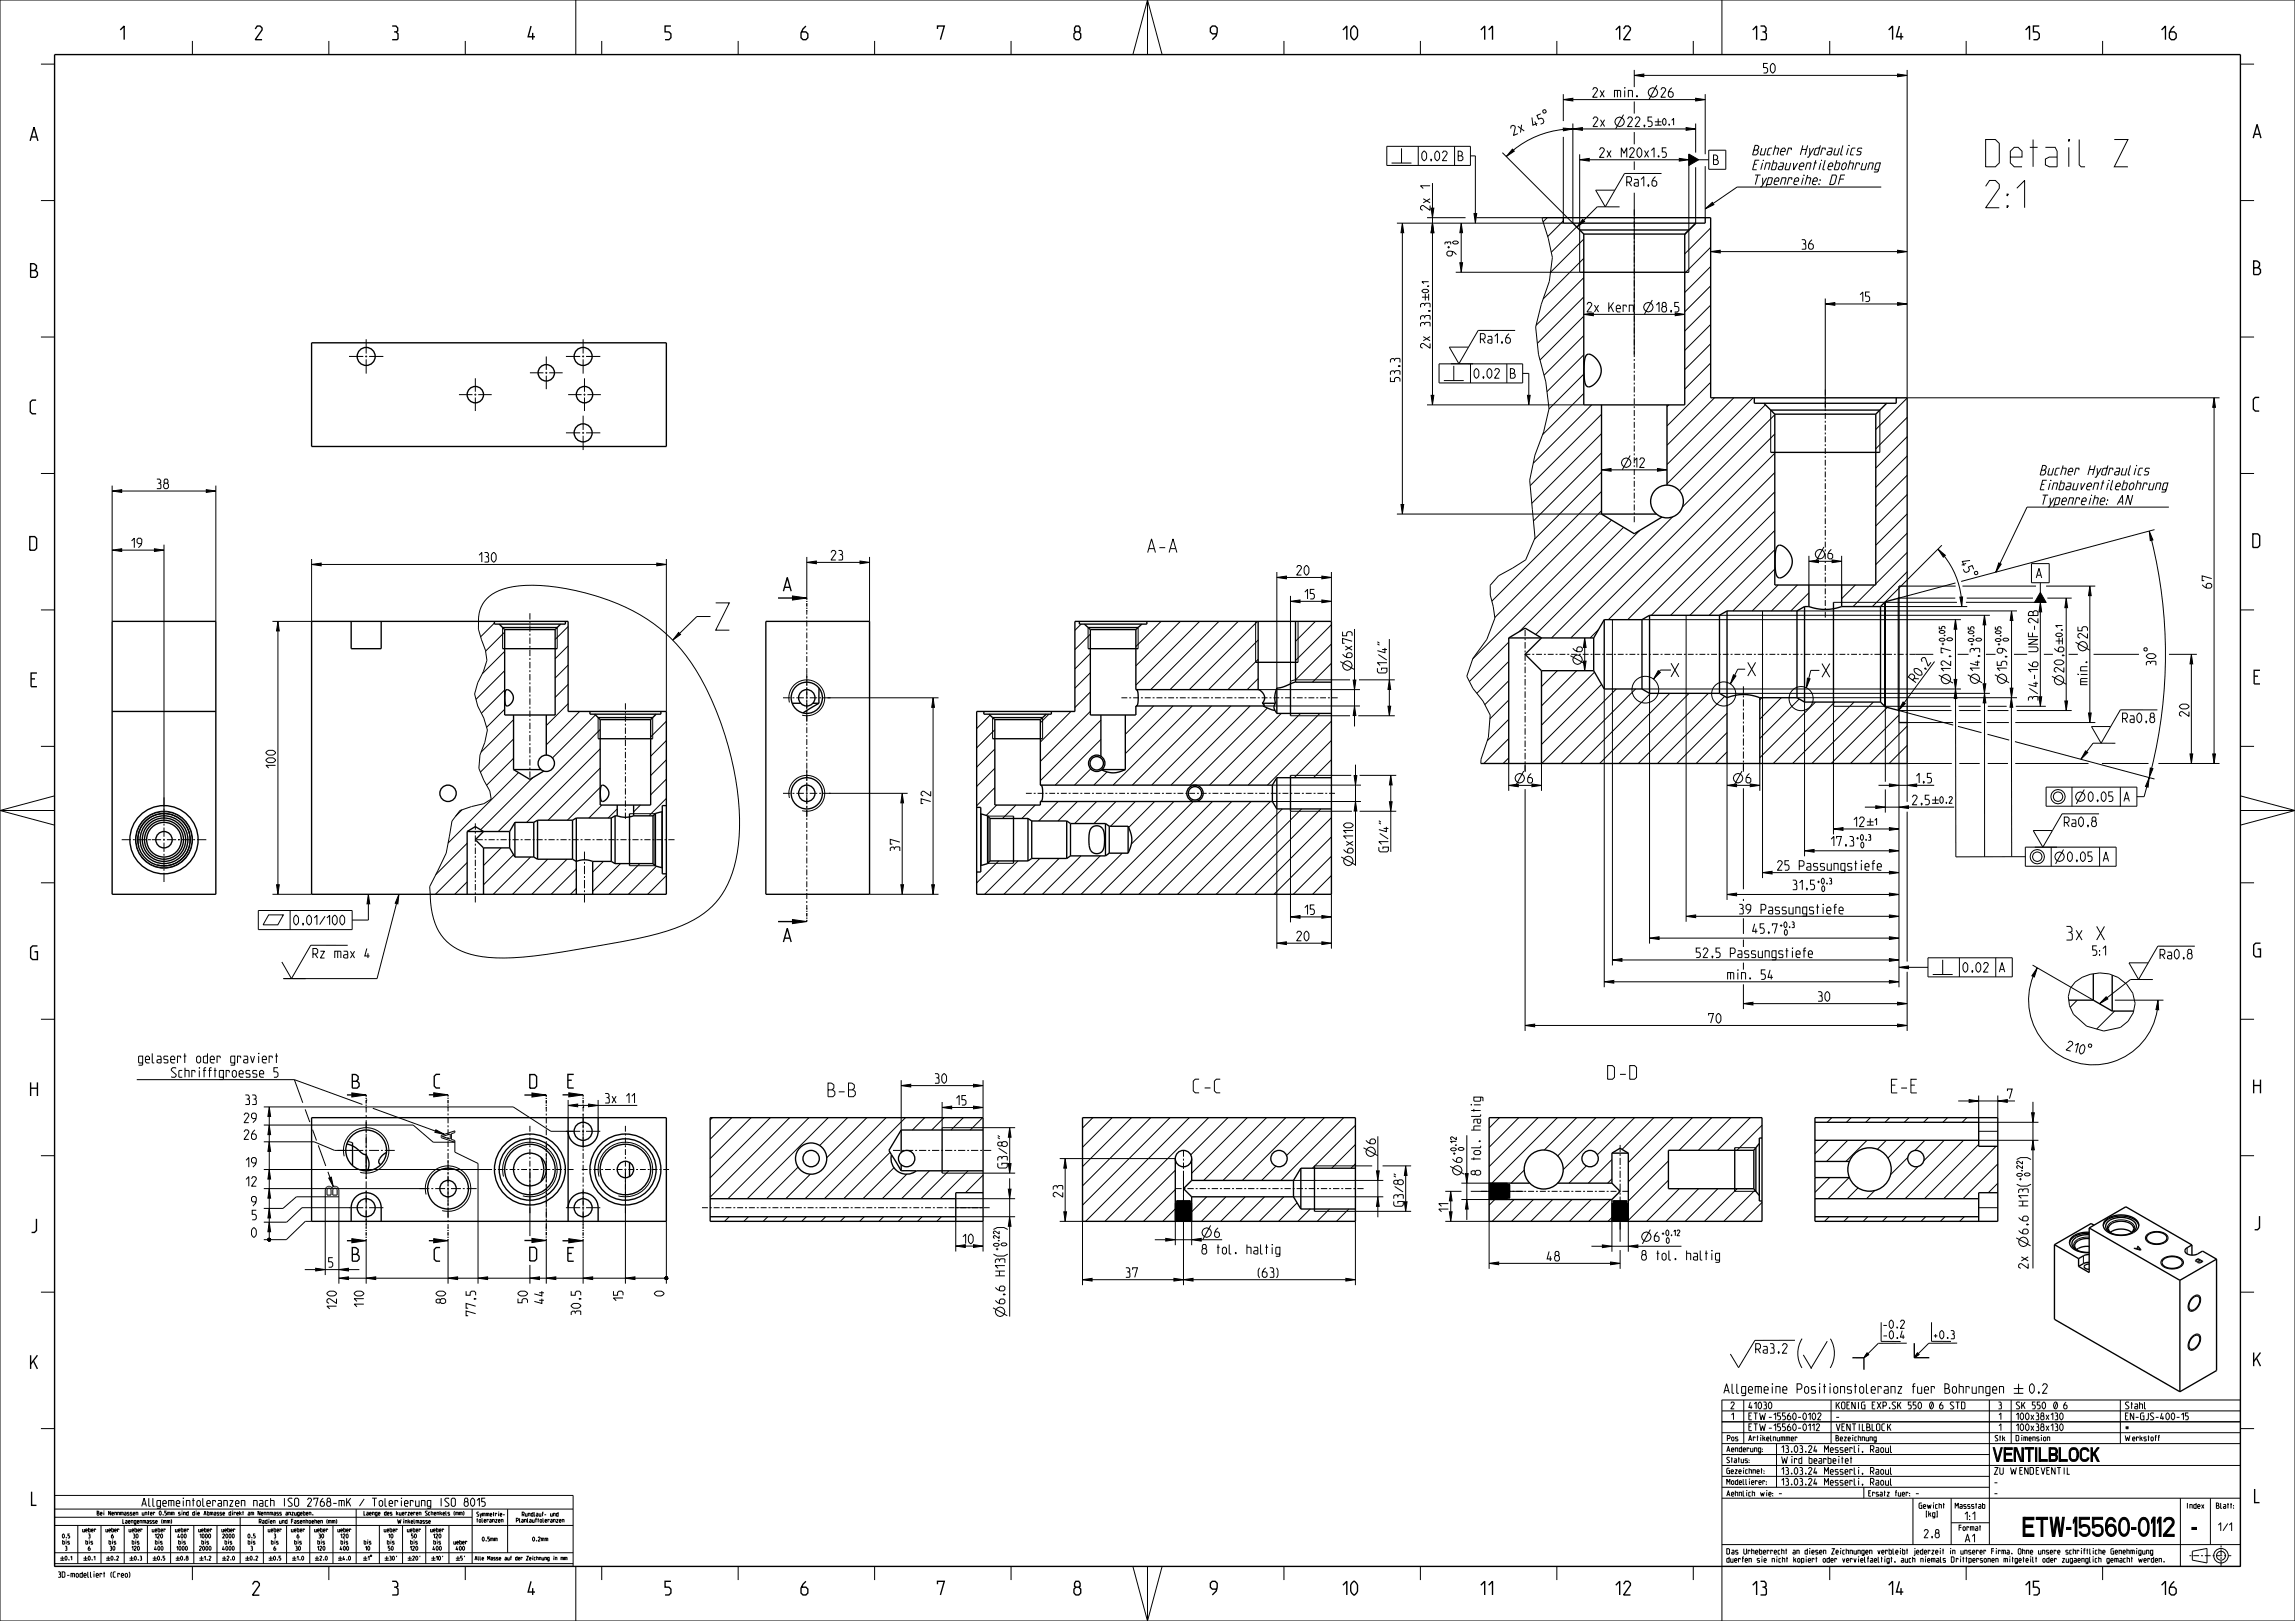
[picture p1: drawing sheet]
<svg xmlns="http://www.w3.org/2000/svg" width="841mm" height="594mm" viewBox="0 0 841 594" stroke-linecap="round" stroke-linejoin="round" font-family="sans-serif">
<defs><g id="words">
<g font-size="13">
<text x="725.7" y="61.1">Detail Z</text>
<text x="725.7" y="76.1">2:1</text>
<text x="260.4" y="230.9">Z</text>
</g>
<g font-size="9.1">
<text x="715.7" y="563">ETW-15560-0112</text>
<text x="801.4" y="563">-</text>
</g>
<g font-size="6.5">
<text x="43.5" y="14.5">1</text>
<text x="93.5" y="14.5">2</text>
<text x="143.5" y="14.5">3</text>
<text x="193.5" y="14.5">4</text>
<text x="243.5" y="14.5">5</text>
<text x="293.5" y="14.5">6</text>
<text x="343.5" y="14.5">7</text>
<text x="393.5" y="14.5">8</text>
<text x="443.5" y="14.5">9</text>
<text x="491.6" y="14.5">10</text>
<text x="541.6" y="14.5">11</text>
<text x="591.6" y="14.5">12</text>
<text x="641.6" y="14.5">13</text>
<text x="691.6" y="14.5">14</text>
<text x="741.6" y="14.5">15</text>
<text x="791.6" y="14.5">16</text>
<text x="11.2" y="51.6">A</text>
<text x="825.9" y="50.6">A</text>
<text x="11.2" y="101.6">B</text>
<text x="825.9" y="100.6">B</text>
<text x="11.2" y="151.6">C</text>
<text x="825.9" y="150.6">C</text>
<text x="11.2" y="201.6">D</text>
<text x="421" y="202.5">A-A</text>
<text x="825.9" y="200.6">D</text>
<text x="11.2" y="251.6">E</text>
<text x="612.3" y="248">X</text>
<text x="639.5" y="247.7">X</text>
<text x="666.7" y="248.2">X</text>
<text x="825.9" y="250.6">E</text>
<text x="756.6" y="344.5">3x X</text>
<text x="11.2" y="351.6">G</text>
<text x="825.9" y="350.6">G</text>
<text x="590" y="395.5">D-D</text>
<text x="11.2" y="401.6">H</text>
<text x="303.2" y="401.9">B-B</text>
<text x="437.5" y="400.5">C-C</text>
<text x="692.1" y="400.5">E-E</text>
<text x="825.9" y="400.6">H</text>
<text x="11.2" y="451.6">J</text>
<text x="825.9" y="450.6">J</text>
<text x="11.2" y="501.6">K</text>
<text x="825.9" y="500.6">K</text>
<text x="730.4" y="535.5">VENTILBLOCK</text>
<text x="11.2" y="551.6">L</text>
<text x="825.9" y="550.6">L</text>
<text x="92.5" y="584.5">2</text>
<text x="143.5" y="584.5">3</text>
<text x="193.5" y="584.5">4</text>
<text x="243.5" y="584.5">5</text>
<text x="293.5" y="584.5">6</text>
<text x="343.5" y="584.5">7</text>
<text x="393.5" y="584.5">8</text>
<text x="443.5" y="584.5">9</text>
<text x="491.6" y="584.5">10</text>
<text x="541.6" y="584.5">11</text>
<text x="591.6" y="584.5">12</text>
<text x="641.6" y="584.5">13</text>
<text x="691.6" y="584.5">14</text>
<text x="741.6" y="584.5">15</text>
<text x="791.6" y="584.5">16</text>
</g>
<g font-size="6.4">
<text x="743.9" y="424.9" transform="rotate(-90 743.9 424.9)">)</text>
<text x="743.9" y="434.6" transform="rotate(-90 743.9 434.6)">(</text>
<text x="368.9" y="450.5" transform="rotate(-90 368.9 450.5)">)</text>
<text x="368.9" y="460.3" transform="rotate(-90 368.9 460.3)">(</text>
</g>
<g font-size="4.7">
<text x="641.6" y="56.8">Bucher Hydraulics</text>
<text x="641.6" y="62.2">Einbauventilebohrung</text>
<text x="641.6" y="67.6">Typenreihe: DF</text>
<text x="746.9" y="174.1">Bucher Hydraulics</text>
<text x="746.9" y="179.5">Einbauventilebohrung</text>
<text x="746.9" y="184.9">Typenreihe: AN</text>
</g>
<g font-size="4.6">
<text x="646.2" y="26.7">50</text>
<text x="608.6" y="35.6">26</text>
<text x="596.4" y="46.4">22,5</text>
<text x="534.3" y="58.9">B</text>
<text x="586.1" y="57.7">2x M20x1.5</text>
<text x="627.9" y="60.3">B</text>
<text x="595.5" y="68.2">Ra1,6</text>
<text x="524.1" y="77.1" transform="rotate(-90 524.1 77.1)">2x 1</text>
<text x="533.7" y="93.8" transform="rotate(-90 533.7 93.8)">9</text>
<text x="660.2" y="91.3">36</text>
<text x="681.6" y="110.5">15</text>
<text x="607" y="114.3">18,5</text>
<text x="541.8" y="125.8">Ra1,6</text>
<text x="524.1" y="127.6" transform="rotate(-90 524.1 127.6)">2x 33,3</text>
<text x="513" y="139.8" transform="rotate(-90 513 139.8)">53,3</text>
<text x="553.5" y="138.6">B</text>
<text x="598.8" y="171.3">12</text>
<text x="57.5" y="179.1">38</text>
<text x="48.2" y="200.7">19</text>
<text x="175.6" y="206">130</text>
<text x="304.5" y="205.2">23</text>
<text x="669.8" y="204.8">6</text>
<text x="475.1" y="210.7">20</text>
<text x="746.2" y="211.8">A</text>
<text x="810.5" y="215.5" transform="rotate(-90 810.5 215.5)">67</text>
<text x="478.1" y="219.5">15</text>
<text x="765" y="233.9" transform="rotate(-90 765 233.9)">25</text>
<text x="579.8" y="238.8" transform="rotate(-90 579.8 238.8)">6</text>
<text x="495.5" y="241" transform="rotate(-90 495.5 241)">6x75</text>
<text x="714.8" y="245.9" transform="rotate(-90 714.8 245.9)">12,7</text>
<text x="725.5" y="245.8" transform="rotate(-90 725.5 245.8)">14,3</text>
<text x="735.4" y="245.8" transform="rotate(-90 735.4 245.8)">15,9</text>
<text x="508.2" y="246.6" transform="rotate(-90 508.2 246.6)">G1/4&quot;</text>
<text x="756.3" y="246.4" transform="rotate(-90 756.3 246.4)">20,6</text>
<text x="746.8" y="256.7" transform="rotate(-90 746.8 256.7)">3/4-16 UNF-2B</text>
<text x="802.2" y="262.5" transform="rotate(-90 802.2 262.5)">20</text>
<text x="777.1" y="264.8">Ra0,8</text>
<text x="101" y="281.5" transform="rotate(-90 101 281.5)">100</text>
<text x="559.8" y="286.9">6</text>
<text x="639.8" y="286.9">6</text>
<text x="702.3" y="286.9">1,5</text>
<text x="778.3" y="293.7">A</text>
<text x="341.1" y="294.5" transform="rotate(-90 341.1 294.5)">72</text>
<text x="700.8" y="294.9">2,5</text>
<text x="679.4" y="302.9">12</text>
<text x="755.8" y="302.9">Ra0,8</text>
<text x="329.7" y="311.8" transform="rotate(-90 329.7 311.8)">37</text>
<text x="671" y="310">17,3</text>
<text x="495.8" y="312.6" transform="rotate(-90 495.8 312.6)">6x110</text>
<text x="508.8" y="312.2" transform="rotate(-90 508.8 312.2)">G1/4&quot;</text>
<text x="770.7" y="315.7">A</text>
<text x="651.3" y="318.9">25 Passungstiefe</text>
<text x="656.9" y="326">31,5</text>
<text x="478.1" y="335.1">15</text>
<text x="637.3" y="334.9">39 Passungstiefe</text>
<text x="475.1" y="344.7">20</text>
<text x="642.2" y="342">45,7</text>
<text x="114" y="351.1">Rz max 4</text>
<text x="621.6" y="350.9">52,5 Passungstiefe</text>
<text x="764.4" y="350.1">5:1</text>
<text x="790.9" y="351.4">Ra0,8</text>
<text x="633.1" y="358.9">min. 54</text>
<text x="732.6" y="356.2">A</text>
<text x="666.2" y="366.9">30</text>
<text x="626.1" y="374.9">70</text>
<text x="50.1" y="389.5">gelasert oder graviert</text>
<text x="62.1" y="394.8">Schrifftgroesse 5</text>
<text x="342.6" y="396.9">30</text>
<text x="89.9" y="404.7">33</text>
<text x="221.8" y="404.2">3x 11</text>
<text x="350.5" y="405">15</text>
<text x="735.6" y="402.6">7</text>
<text x="89.4" y="411.4">29</text>
<text x="89.4" y="417.5">26</text>
<text x="504" y="419.1" transform="rotate(-90 504 419.1)">6</text>
<text x="535.8" y="425.9" transform="rotate(-90 535.8 425.9)">6</text>
<text x="90.2" y="427.7">19</text>
<text x="369.1" y="428" transform="rotate(-90 369.1 428)">G3/8&quot;</text>
<text x="542.6" y="430.6" transform="rotate(-90 542.6 430.6)">8 tol. haltig</text>
<text x="90.2" y="434.7">12</text>
<text x="92.2" y="441.9">9</text>
<text x="389.5" y="438.7" transform="rotate(-90 389.5 438.7)">23</text>
<text x="514.2" y="442" transform="rotate(-90 514.2 442)">G3/8&quot;</text>
<text x="92.4" y="447">5</text>
<text x="530.7" y="444.1" transform="rotate(-90 530.7 444.1)">11</text>
<text x="92.2" y="453.4">0</text>
<text x="352.9" y="455.7">10</text>
<text x="445.1" y="453.4">6</text>
<text x="606.2" y="454.9">6</text>
<text x="743.2" y="452.1" transform="rotate(-90 743.2 452.1)">6,6 H13</text>
<text x="440.4" y="459.5">8 tol. haltig</text>
<text x="601.6" y="461.8">8 tol. haltig</text>
<text x="120.4" y="464.4">5</text>
<text x="566.9" y="462.1">48</text>
<text x="412.6" y="468.1">37</text>
<text x="461.1" y="468.1">(63)</text>
<text x="123.3" y="479.6" transform="rotate(-90 123.3 479.6)">120</text>
<text x="133.3" y="478.9" transform="rotate(-90 133.3 478.9)">110</text>
<text x="163.3" y="477.6" transform="rotate(-90 163.3 477.6)">80</text>
<text x="193.3" y="477.4" transform="rotate(-90 193.3 477.4)">50</text>
<text x="199.3" y="477.6" transform="rotate(-90 199.3 477.6)">44</text>
<text x="228.3" y="476.6" transform="rotate(-90 228.3 476.6)">15</text>
<text x="243.3" y="474.9" transform="rotate(-90 243.3 474.9)">0</text>
<text x="368.2" y="477.8" transform="rotate(-90 368.2 477.8)">6,6 H13</text>
<text x="174.3" y="482.1" transform="rotate(-90 174.3 482.1)">77,5</text>
<text x="212.8" y="481.9" transform="rotate(-90 212.8 481.9)">30,5</text>
<text x="643.4" y="495.9">Ra3,2</text>
<text x="743.7" y="510.6">0,2</text>
</g>
<text font-size="4.5" x="702.1" y="250.2" transform="rotate(-54 702.1 250.2)">R0,2</text>
<g font-size="3.9">
<text x="689.6" y="486.8">-0.2</text>
<text x="689.6" y="490.6">-0.4</text>
<text x="708.1" y="490.6">+0.3</text>
<text x="46" y="552">Allgemeintoleranzen nach ISO 2768-mK / Tolerierung ISO 8015</text>
<text x="718.5" y="557">1:1</text>
<text x="704.5" y="563.5">2,8</text>
<text x="812.3" y="561">1/1</text>
<text x="719.7" y="565.1">A1</text>
</g>
<g font-size="3.3">
<text x="634" y="520.3">1</text>
<text x="634" y="516.3">2</text>
<text x="640.4" y="516.3">41030</text>
<text x="640.4" y="520.3">ETW-15560-0102</text>
<text x="672.4" y="520.3">-</text>
<text x="672.4" y="516.3">KOENIG EXP.SK 550 Ø 6 STD</text>
<text x="732" y="520.3">1</text>
<text x="732" y="516.3">3</text>
<text x="738.4" y="520.3">100x38x130</text>
<text x="738.4" y="516.3">SK 550 Ø 6</text>
<text x="778.4" y="520.3">EN-GJS-400-15</text>
<text x="778.4" y="516.3">Stahl</text>
<text x="640.4" y="524.3">ETW-15560-0112</text>
<text x="672.4" y="524.3">VENTILBLOCK</text>
<text x="732" y="524.3">1</text>
<text x="738.4" y="524.3">100x38x130</text>
<text x="778.4" y="524.3">*</text>
<text x="652.4" y="532.3">13.03.24 Messerli, Raoul</text>
<text x="652.4" y="536.3">Wird bearbeitet</text>
<text x="652.4" y="544.3">13.03.24</text>
<text x="652.4" y="540.3">13.03.24 Messerli, Raoul</text>
<text x="668.6" y="544.3">Messerli, Raoul</text>
<text x="730.4" y="544.3">-</text>
<text x="730.4" y="540.3">ZU WENDEVENTIL</text>
<text x="651.9" y="548.3">-</text>
<text x="702.1" y="548.3">-</text>
<text x="730.4" y="548.3">-</text>
</g>
<g font-size="3.2">
<text x="609.3" y="45.9">0,1</text>
<text x="523.5" y="107.3" transform="rotate(-90 523.5 107.3)">0,1</text>
<text x="755.8" y="233.2" transform="rotate(-90 755.8 233.2)">0,1</text>
<text x="710.9" y="294.4">0,2</text>
<text x="687" y="302.4">1</text>
</g>
<g font-size="2.7">
<text x="534.4" y="89.4" transform="rotate(-90 534.4 89.4)">0</text>
<text x="531.6" y="91" transform="rotate(-90 531.6 91)">+3</text>
<text x="712.7" y="236.4" transform="rotate(-90 712.7 236.4)">+0,05</text>
<text x="715.5" y="234.8" transform="rotate(-90 715.5 234.8)">0</text>
<text x="723.4" y="236.6" transform="rotate(-90 723.4 236.6)">+0,05</text>
<text x="726.2" y="234.9" transform="rotate(-90 726.2 234.9)">0</text>
<text x="733.3" y="236.6" transform="rotate(-90 733.3 236.6)">+0,05</text>
<text x="736.1" y="234.9" transform="rotate(-90 736.1 234.9)">0</text>
<text x="680.3" y="307.9">+0,3</text>
<text x="681.9" y="310.7">0</text>
<text x="665.9" y="323.9">+0,3</text>
<text x="667.6" y="326.7">0</text>
<text x="652.2" y="339.9">+0,3</text>
<text x="653.9" y="342.7">0</text>
<text x="533.7" y="423.2" transform="rotate(-90 533.7 423.2)">+0,12</text>
<text x="536.5" y="421.5" transform="rotate(-90 536.5 421.5)">0</text>
<text x="743.9" y="430.9" transform="rotate(-90 743.9 430.9)">0</text>
<text x="741.1" y="432.5" transform="rotate(-90 741.1 432.5)">+0,22</text>
<text x="609" y="452.8">+0,12</text>
<text x="610.6" y="455.6">0</text>
<text x="366.1" y="458.2" transform="rotate(-90 366.1 458.2)">+0,22</text>
<text x="368.9" y="456.5" transform="rotate(-90 368.9 456.5)">0</text>
</g>
<g font-size="2.6">
<text x="632.4" y="532">Aenderung:</text>
<text x="632.7" y="528">Pos</text>
<text x="640.4" y="528">Artikelnummer</text>
<text x="672.4" y="528">Bezeichnung</text>
<text x="730.7" y="528">Stk</text>
<text x="738.4" y="528">Dimension</text>
<text x="778.4" y="528">Werkstoff</text>
<text x="632.4" y="536">Status:</text>
<text x="632.4" y="544">Modellierer:</text>
<text x="632.4" y="540">Gezeichnet:</text>
<text x="632.4" y="548.3">Aehnlich wie:</text>
<text x="684.4" y="548.3">Ersatz fuer:</text>
<text x="702.5" y="552.8">Gewicht</text>
<text x="704.9" y="555.8">[kg]</text>
<text x="715.8" y="552.8">Massstab</text>
<text x="800.6" y="552.8">Index</text>
<text x="810.8" y="552.8">Blatt:</text>
<text x="717.3" y="560.9">Format</text>
<text x="632.4" y="569.5">Das Urheberrecht an diesen Zeichnungen verbleibt jederzeit in unserer Firma.</text>
<text x="739.6" y="569.5">Ohne unsere schriftliche Genehmigung</text>
<text x="632.4" y="572.5">duerfen sie nicht kopiert oder vervielfaeltigt, auch niemals Drittpersonen</text>
<text x="734.4" y="572.5">mitgeteilt oder zugaenglich gemacht werden.</text>
<text x="21" y="578">3D-modelliert (Creo)</text>
</g>
<g font-size="2">
<text x="32.6" y="555.2">Bei Nennmassen unter 0.5mm sind die Abmasse direkt am Nennmass anzugeben.</text>
<text x="131.3" y="555.2">Laenge des kuerzeren Schenkels (mm)</text>
<text x="174.4" y="555.6">Symmetrie-</text>
<text x="174.4" y="557.9">toleranzen</text>
<text x="187.5" y="557.9">Planlauftoleranzen</text>
<text x="190.4" y="555.6">Rundlauf- und</text>
<text x="22.5" y="563.6">0.5</text>
<text x="29.8" y="561.4">ueber</text>
<text x="32.2" y="563.6">3</text>
<text x="38.3" y="561.4">ueber</text>
<text x="40.7" y="563.6">6</text>
<text x="44.1" y="558.2">Laengenmasse (mm)</text>
<text x="46.8" y="561.4">ueber</text>
<text x="48.6" y="563.6">30</text>
<text x="55.3" y="561.4">ueber</text>
<text x="56.5" y="563.6">120</text>
<text x="63.8" y="561.4">ueber</text>
<text x="65" y="563.6">400</text>
<text x="72.3" y="561.4">ueber</text>
<text x="72.9" y="563.6">1000</text>
<text x="80.8" y="561.4">ueber</text>
<text x="81.4" y="563.6">2000</text>
<text x="90.5" y="563.6">0.5</text>
<text x="93.5" y="558.2">Radien und Fasenhoehen (mm)</text>
<text x="97.8" y="561.4">ueber</text>
<text x="100.2" y="563.6">3</text>
<text x="106.3" y="561.4">ueber</text>
<text x="108.7" y="563.6">6</text>
<text x="114.8" y="561.4">ueber</text>
<text x="116.6" y="563.6">30</text>
<text x="123.3" y="561.4">ueber</text>
<text x="124.5" y="563.6">120</text>
<text x="140.3" y="561.4">ueber</text>
<text x="142.1" y="563.6">10</text>
<text x="145.3" y="558.2">Winkelmasse</text>
<text x="148.8" y="561.4">ueber</text>
<text x="150.6" y="563.6">50</text>
<text x="157.3" y="561.4">ueber</text>
<text x="158.5" y="563.6">120</text>
<text x="22.5" y="565.9">bis</text>
<text x="23.7" y="568.1">3</text>
<text x="31" y="565.9">bis</text>
<text x="32.2" y="568.1">6</text>
<text x="39.5" y="565.9">bis</text>
<text x="40.1" y="568.1">30</text>
<text x="48" y="565.9">bis</text>
<text x="48" y="568.1">120</text>
<text x="56.5" y="565.9">bis</text>
<text x="56.5" y="568.1">400</text>
<text x="64.4" y="568.1">1000</text>
<text x="65" y="565.9">bis</text>
<text x="72.9" y="568.1">2000</text>
<text x="73.5" y="565.9">bis</text>
<text x="81.4" y="568.1">4000</text>
<text x="82" y="565.9">bis</text>
<text x="90.5" y="565.9">bis</text>
<text x="91.7" y="568.1">3</text>
<text x="99" y="565.9">bis</text>
<text x="100.2" y="568.1">6</text>
<text x="107.5" y="565.9">bis</text>
<text x="108.1" y="568.1">30</text>
<text x="116" y="565.9">bis</text>
<text x="116" y="568.1">120</text>
<text x="124.5" y="565.9">bis</text>
<text x="124.5" y="568.1">400</text>
<text x="133" y="565.9">bis</text>
<text x="133.6" y="568.1">10</text>
<text x="141.5" y="565.9">bis</text>
<text x="142.1" y="568.1">50</text>
<text x="150" y="565.9">bis</text>
<text x="150" y="568.1">120</text>
<text x="158.5" y="565.9">bis</text>
<text x="158.5" y="568.1">400</text>
<text x="165.8" y="565.9">ueber</text>
<text x="167" y="568.1">400</text>
<text x="176.6" y="564.7">0.5mm</text>
<text x="195.1" y="564.7">0.2mm</text>
</g>
<text font-size="1.8" x="172.4" y="571.7">Alle Masse auf der Zeichnung in mm</text>
</g></defs>
<g fill="#000">
<path d="M572.9 36.5l3.5-.5v1zM598.9 27.6l3.5-.5v1zM621.4 36l3.5 .5-3.5 .5zM695.4 27.1l3.5 .5-3.5 .5zM554.2 54.6l.7 .8-2.9 2zM576.4 47.3l3.5-.5v1zM572.9 46.9l3.5 .4-3.5 .6zM578.9 58.5l3.5-.5v1zM615.4 58l3.5 .5-3.5 .5zM617.9 46.8l3.5 .5-3.5 .5zM524.4 76.3h1l-.5 3.5zM618.9 56.4l3.6 2.1-3.6 2.1z"/>
<path d="M624.9 76.6l2.6-2.4 .5 .8zM513.9 81.8l.5 3.5h-1zM524.9 81.8l.5 3.5h-1zM535.5 81.8l.5 3.5h-1zM535 96.3h1l-.5 3.5zM580 80.4l.7 .7-2.9 2.1zM626.9 92.2l3.5-.5v1zM695.4 91.7l3.5 .5-3.5 .5zM580.4 115.2l3.5-.5v1zM668.9 111.4l3.5-.5v1zM695.4 110.9l3.5 .5-3.5 .5zM524.4 144.9h1l-.5 3.5z"/>
<path d="M811.4 145.8l.5 3.5h-1zM41.1 179.9l3.5-.5v1zM75.6 179.4l3.5 .5-3.5 .5zM586.9 172.2l3.5-.5v1zM607.4 171.7l3.5 .5-3.5 .5zM513.4 184.9h1l-.5 3.5zM787.6 194.6l1.3 3.3-.9 .2zM41.1 201.6l3.5-.5v1zM56.6 201.1l3.5 .5-3.5 .5zM114.2 206.8l3.5-.5v1zM240.7 206.3l3.5 .5-3.5 .5zM290.4 218.4l5.2 .7-5.2 .8z"/>
<path d="M295.6 206.1l3.5-.5v1zM315.1 205.6l3.5 .5-3.5 .5zM467.9 211.6l3.5-.5v1zM484.4 211.1l3.5 .5-3.5 .5zM662.9 205.7l3.5-.5v1zM671.4 205.2l3.5 .5-3.5 .5zM710.2 201.2l2.7 2.3-.8 .7zM732.4 206.3l.9 .4-1.9 3zM757.2 219.2l.5 3.5h-1zM765.8 214.8l.5 3.5h-1zM101.8 227.7l.5 3.5h-1zM248.7 231.8l.7 .7-2.9 2.1z"/>
<path d="M472.9 220.4l3.5-.5v1zM484.4 219.9l3.5 .5-3.5 .5zM580.7 233.8l.5 3.5h-1zM716.6 227.1l.5 3.5h-1zM718.2 218.8l1-.1-.3 3.6zM727.2 225.5l.5 3.5h-1zM737.1 223.9l.5 3.5h-1zM747.7 217.1l2.1 3.6h-4.2zM803 239.8l.5 3.5h-1zM341.9 255.7l.5 3.5h-1zM495.9 249.2h1l-.5 3.5zM496.4 258.7l.5 3.5h-1z"/>
<path d="M509.1 249.1l.5 3.5h-1zM580.2 242.3h1l-.5 3.5zM607.7 245.8l.7 .6-2.5 2.4zM635.2 247.3l.9 .4-2 2.9zM662.3 248.5l1 .3-1.4 3.2zM716.1 249h1l-.5 3.5zM716.6 252.5l.5 3.5h-1zM726.7 250.6h1l-.5 3.5zM727.2 254.1l.5 3.5h-1zM737.1 255.7l.5 3.5h-1zM736.6 252.2h1l-.5 3.5zM747.2 255.3h1l-.5 3.5z"/>
<path d="M508.6 258.8h1l-.5 3.5zM697.4 257.2l.8 .6-2.5 2.6zM756.7 256.9h1l-.5 3.5zM764.3 275.1l.8 .6-2.6 2.5zM765.3 261.3h1l-.5 3.5zM802.5 276.3h1l-.5 3.5zM810.9 276.3h1l-.5 3.5zM330.6 290.7l.5 3.5h-1zM496.2 284.2h1l-.5 3.5zM496.7 293.7l.5 3.5h-1zM509.7 284.1l.5 3.5h-1zM509.2 293.8h1l-.5 3.5z"/>
<path d="M552.9 287.8l3.5-.5v1zM561.4 287.3l3.5 .5-3.5 .5zM632.9 287.8l3.5-.5v1zM641.4 287.3l3.5 .5-3.5 .5zM687.4 295.3l3.5 .5-3.5 .5zM692.4 287.3l3.5 .5-3.5 .5zM695.9 295.8l3.5-.5v1zM698.9 287.8l3.5-.5v1zM788 281.4l.9 .3-1.3 3.2zM645.9 319.8l3.5-.5v1zM661.3 311.8l3.5-.5v1zM671.9 303.8l3.5-.5v1z"/>
<path d="M692.4 311.3l3.5 .5-3.5 .5zM692.4 303.3l3.5 .5-3.5 .5zM101.3 324.2h1l-.5 3.5zM135 327.7l.5 3.5h-1zM146.2 327.7l-.4 3.5-1-.2zM290.4 337l5.2 .7-5.2 .8zM330.1 324.2h1l-.5 3.5zM341.4 324.2h1l-.5 3.5zM472.9 336l3.5-.5v1zM484.4 335.5l3.5 .5-3.5 .5zM617.9 335.8l3.5-.5v1zM632.9 327.8l3.5-.5v1z"/>
<path d="M692.4 327.3l3.5 .5-3.5 .5zM692.4 335.3l3.5 .5-3.5 .5zM467.9 345.6l3.5-.5v1zM484.4 345.1l3.5 .5-3.5 .5zM587.9 359.8l3.5-.5v1zM590.9 351.8l3.5-.5v1zM604.5 343.8l3.5-.5v1zM692.4 343.3l3.5 .5-3.5 .5zM692.4 359.3l3.5 .5-3.5 .5zM692.4 351.3l3.5 .5-3.5 .5zM746.6 354.6l-1.1 3.4-.9-.4zM558.9 375.8l3.5-.5v1z"/>
<path d="M638.9 367.8l3.5-.5v1zM695.4 367.3l3.5 .5-3.5 .5zM695.4 375.3l3.5 .5-3.5 .5zM771.8 365.3l.6 .7-3.1 1.8zM790.8 366.5l.2 3.5h-1zM330.2 397.8l3.5-.5v1zM356.7 397.3l3.5 .5-3.5 .5zM98.7 418.4l.5 3.5h-1zM98.7 405.6l.5 3.5h-1zM98.7 412.3l.5 3.5h-1zM128.9 400.5l5.3 .7-5.3 .8zM159.7 414l3.1 1.7-3.4-.8z"/>
<path d="M158.9 400.4l5.3 .8-5.3 .7zM194.9 400.5l5.3 .8-5.3 .7zM208.2 405.1l3.5-.5v1zM208.4 400.4l5.3 .8-5.3 .7zM215.7 404.6l3.5 .5-3.5 .5zM345.2 405.8l3.5-.5v1zM356.7 405.3l3.5 .5-3.5 .5zM370 413.2l.5 3.5h-1zM721.6 402.9l3.5 .5-3.5 .5zM732.1 403.4l3.5-.5v1zM745 417.9l.5 3.5h-1zM744.5 407.8h1l-.5 3.5z"/>
<path d="M98.7 435.6l.5 3.5h-1zM98.7 428.6l.5 3.5h-1zM120.5 431.7l.9-.3 .7 3.4zM369.5 435.8h1l-.5 3.5zM369.5 426.4h1l-.5 3.5zM390.3 424.6l.5 3.5h-1zM504.4 429.1h1l-.5 3.5zM504.9 438.6l.5 3.5h-1zM515.1 427.2l.5 3.5h-1zM531.6 436.6l.5 3.5h-1zM537 430.1h1l-.5 3.5zM537.5 439.6l.5 3.5h-1z"/>
<path d="M545.7 433.6h6.5v.5h1v4.9h-1v.6h-6.5zM98.7 447.9l.5 3.5h-1zM98.7 442.8l.5 3.5h-1zM98.2 454l.4-.2 .4 .1 .2 .4-.2 .4-.4 .1-.4-.3zM128.9 453.9l5.3 .7-5.3 .8zM158.9 453.9l5.3 .7-5.3 .8zM194.9 453.8l5.3 .8-5.3 .7zM208.4 453.9l5.3 .8-5.3 .7zM350.2 456.6l3.5-.5v1zM356.7 456.1l3.5 .5-3.5 .5zM370 445.9l.5 3.5h-1zM389.8 444.1h1l-.5 3.5z"/>
<path d="M427.2 453.8l3.5 .5-3.5 .5zM431.2 440.1h4.9v1h.6v6.5h-6v-6.5h.6zM436.7 454.3l3.5-.5v1zM514.6 440.4h1l-.5 3.5zM531.1 444.1h1l-.5 3.5zM587.2 456.2l3.5 .5-3.5 .5zM591.2 440.1h4.9v1h.6v6.5h-6v-6.5h.6zM596.7 456.7l3.5-.5v1zM115.7 464.7l3.5 .5-3.5 .5zM124.2 468.4l3.5-.5v1zM124.2 465.2l3.5-.5v1zM134.2 468.4l3.5-.5v1z"/>
<path d="M164.2 468.4l3.5-.5v1zM175.2 468.4l3.5-.5v1zM194.2 468.4l3.5-.5v1zM200.2 468.4l3.5-.5v1zM213.7 468.4l3.5-.5v1zM229.2 468.4l3.5-.5v1zM243.7 468.2l.4-.3 .4 .1 .2 .4-.2 .4-.4 .1-.4-.3zM396.7 468.9l3.5-.5v1zM430.2 468.4l3.5 .5-3.5 .5zM433.7 468.9l3.5-.5v1zM493.2 468.4l3.5 .5-3.5 .5zM545.7 462.9l3.5-.5v1z"/>
<path d="M590.2 462.4l3.5 .5-3.5 .5zM684.2 495.8l.6 .6-1.8 1.1zM702.7 495.7l.5 .6-1.7 1.2z"/>
</g>
<g fill="none" stroke="#000" stroke-width=".37">
<path d="M0 0h841v594h-841zM70.5 15v5M120.5 15v5M170.5 15v5M211 0v20M220.5 15v5M270.5 15v5M320.5 15v5M370.5 15v5M420.5 0l-5.4 20M420.5 0v20M420.5 0l5.4 20"/>
<path d="M470.5 15v5M520.5 15v5M570.5 15v5M620.5 15v5M631 0v20M670.5 15v5M720.5 15v5M770.5 15v5M15 23.5h5M572.9 36.5l3.5-.5v1zM572.9 34.5v9.9M576.4 36.5h45"/>
<path d="M583.6 32.9l.5-.8h.8l.5 .5v.5l-1.8 2.5h1.8M586.4 33.1l1.5 2.5M587.9 33.1l-1.5 2.5M591.6 35.6v-2.5h2l.3 .3v2.2M592.7 33.1v2.5M595.4 32.1v.3zM595.4 33.1v2.5M596.7 35.6v-2.5h1.3l.2 .3v2.2M598.9 27.6l3.5-.5v1zM598.9 25.6v6.3M598.9 37.2v4.4M599.8 35l.2 .5z"/>
<path d="M602.4 27.6h93M607.2 31.3l-3 5.2M621.4 36l3.5 .5-3.5 .5zM624.9 34.5v22M695.4 27.1l3.5 .5-3.5 .5zM698.9 25.6v120.2h114.5M821 23.5h5M553.6 47.1l.1-.9 .7-.3 .7 .3 .2 .5-.7 2.9 1.6-.6M554.2 54.6l.7 .8-2.9 2zM556.2 46.3l2.4 1.7M557.6 45.7l-.4 2.9M561.4 43l.3 2.9 1.6-.7"/>
<path d="M562.4 44.5l.7 1.6M564.6 41.7l-1.4 .6 .6 1.4 .9-.4 .7 .3 .4 .9-.3 .6-.9 .4M565.5 40.4l.5-.2 .4 .1 .2 .6-.2 .4-.5 .2-.4-.2-.2-.5zM572.9 46.9l3.5 .4-3.5 .6zM572.9 50.2v29.6M572.9 47.4a34.5 34.5 0 0 0-18.3 7.6M576.4 47.3l3.5-.5v1zM576.4 45.3v36.5l-25.8-25.8M578.9 58.5l3.5-.5v1zM578.9 56.5v43.3h-45.4M579.9 47.3h38M582.4 58.5h33"/>
<path d="M583.7 43.6l.5-.7h.8l.5 .5v.5l-1.8 2.5h1.8M586.5 43.9l1.5 2.5M588 43.9l-1.5 2.5M595 42l-3 5.3M598.9 48.4v4.5M598.9 59.2v3.1M606.4 44.6h2.5M606.4 45.9h2.5M615.4 58l3.5 .5-3.5 .5zM617.9 46.8l3.5 .5-3.5 .5zM618.9 56.4l3.6 2.1-3.6 2.1zM618.9 56.5v43.3"/>
<path d="M621.4 45.3v10.6M622.5 58.5h3.7M626.2 55h6.2v7h-6.2zM15 73.5h5M522.9 79.8h14.1M524.4 76.3h1l-.5 3.5zM524.9 67.1v9.2M524.9 79.8v2M541.1 79.8h24l2.3 7.5 1.5 7-1.1 8.8-3 8.4-2.1 8.3 1.1 10 2.7 10.1 1.1 9.9-1.9 8.4-3.2 8.6-1.9 9.2 1.9 21.1-3.4 8.1-4.8 3-5.1 2.8-3.1 3.5v3.6l1.1 4.1 .6 4.3-2.9 7.8-5.2 7-2.2 6.5 2.2 4.4 3.7 4.7 2.7 5.1-.7 8.2-2.7 8-.1 1.6M567 79.8l-1.5 1.5M593.5 75.8h-8.2l-5 5M598.9 70.6v59.3"/>
<path d="M608.9 63.6h-13.6l-7 12.2-3.6-6.1h7.1M621.4 61.3v20.5M624.9 76.6l2.6-2.4 .5 .8zM624.9 60.9v18.9M689.4 68.5h-52.8l-8.8 6.1M821 73.5h5M511.9 81.8h61M513.9 81.8l.5 3.5h-1zM513.9 85.3v99.6M524.9 81.8l.5 3.5h-1zM524.9 85.3v63.1M535 96.3h1l-.5 3.5z"/>
<path d="M535.5 81.8l.5 3.5h-1zM535.5 85.3v11M572.9 81l-5.7 5.7M577.8 83.2l-9.3 9.2M580 80.4l.7 .7-2.9 2.1zM580.4 87.6l-12.2 12.2M580.4 94.7l-14.9 14.9M621.6 81.8l-4.2 4.2M626.9 92.2l3.5-.5v1zM626.9 83.5l-9.5 9.5M626.9 90.6l-9.5 9.5M626.9 97.7l-9.5 9.5"/>
<path d="M630.4 92.2h65M695.4 91.7l3.5 .5-3.5 .5zM580.4 115.2l3.5-.5v1zM580.4 101.7l-17.5 17.5M580.4 108.8l-17 17M580.4 115.9l-16.1 16M581.5 111.6l.5-.8h.8l.5 .5v.5l-1.8 2.5h1.8M583.9 115.2h30M584.3 111.8l1.5 2.5M585.8 111.8l-1.5 2.5M589.5 110.8v3.5M590.3 112.3l1 2"/>
<path d="M591.3 110.8l-1.8 2.3M592.3 113.1h1.5v-.8l-.5-.5h-.5l-.5 .5v1.5l.5 .5h1M596 112.6l-.2-.8h-1v2.5M597 114.3v-2.5h1.3l.2 .3v2.2M605.5 109.9l-2.9 5.3M626.9 104.7l-9.5 9.5M626.9 111.8l-9.5 9.5M626.9 118.9l-9.5 9.5M668.9 111.4l3.5-.5v1zM668.9 109.4v40.4M672.4 111.4h23M695.4 110.9l3.5 .5-3.5 .5z"/>
<path d="M15 123.5h5M531.7 133.3h8.2M555.2 121.1h-13.5l-7.1 12.2-3.5-6.1h7M580.4 123l-14.6 14.5M580.4 130l-13.5 13.5M580.4 137.1l-12.8 12.8M626.9 126l-9.5 9.5M626.9 133l-9.5 9.5M821 123.5h5M522.9 148.4h57.5M524.4 144.9h1l-.5 3.5zM580.4 144.2l-15.1 15.1"/>
<path d="M583.2 148.4l-21.3 21.4M586.9 151.8l-26.2 26.2M586.9 158.9l-25.6 25.5M611.5 148.4l-.6 .6M626.9 140.1l-16 16M628.3 145.8l-17.4 17.4M635.3 145.8l-24.4 24.4M642.4 145.8l-31.5 31.5M646.9 148.3l-31.5 31.5M648.9 150.3v15.5M650.4 152l-33.9 33.8M650.4 159l-74.8 74.8"/>
<path d="M688.9 150.3v15.5M698.9 145.9l-11.5 11.5M698.9 153l-11.5 11.5M811.4 145.8l.5 3.5h-1zM811.4 149.3v127M15 173.5h5M41.1 179.9l3.5-.5v1zM41.1 177.9v49.8M44.6 179.9h31M75.6 179.4l3.5 .5-3.5 .5zM79.1 177.9v49.8M586.9 172.2l3.5-.5v1z"/>
<path d="M586.9 166l-25 24.9M586.9 173l-24.6 24.6M590.4 172.2h17M597.4 166.9l-2.9 5.3M607.4 171.7l3.5 .5-3.5 .5zM650.4 166.1l-61 61M650.4 173.2l-53.9 53.9M698.9 160l-11.5 11.5M698.9 167.1l-11.5 11.5M698.9 174.2l-11.5 11.5M821 173.5h5M60.1 199.6v100.6"/>
<path d="M511.9 188.4h75M513.4 184.9h1l-.5 3.5zM586.9 180.1l-40.2 40.2M586.9 187.2l-39.1 39.1M590.5 190.6l-50.8 50.8M595 193.2l-38.3 38.3M600.9 194.4l-38.1 38.1M612.9 189.4l-44.3 44.4M650.4 180.2l-45.3 45.3M650.4 187.3l-38.2 38.2M650.4 194.4l-31.1 31.1M698.9 181.2l-11.5 11.5"/>
<path d="M698.9 188.3l-11.5 11.5M698.9 195.4l-11.5 11.5M711.6 199.8l-20.7 20.7M787.6 194.6l1.3 3.3-.9 .2zM788.5 198a174.5 174.5 0 0 1 0 83.6M789.5 194.1l-70.8 19M794.8 185.8h-52l-11.4 23.9M41.1 201.6l3.5-.5v1zM44.6 201.6h12M56.6 201.1l3.5 .5-3.5 .5zM114.2 206.8l3.5-.5v1zM114.2 204.8v22.9h-14.4"/>
<path d="M117.7 206.8h123M240.7 206.3l3.5 .5-3.5 .5zM244.2 204.8v55.9M290.4 218.4l5.2 .7-5.2 .8zM295.6 206.1l3.5-.5v1zM295.6 204.1v15M299.1 206.1h16M315.1 205.6l3.5 .5-3.5 .5zM318.6 204.1v23.6M467.9 211.6l3.5-.5v1zM467.9 209.6v42.5M471.4 211.6h13"/>
<path d="M472.9 218.4v31.2l1.8-.5M484.4 219.9l3.5 .5-3.5 .5zM484.4 211.1l3.5 .5-3.5 .5zM487.9 209.6v18.1M650.4 201.5l-24 24M650.4 208.5l-15.4 15.4M651.6 214.4l-9.5 9.5M658.7 214.4l-9.5 9.5M662.9 205.7l3.5-.5v1zM662.9 217.2l-6.7 6.7M662.9 203.7v10.7M666.4 205.7h5"/>
<path d="M668.4 200.4l-2.9 5.3M671.4 205.2l3.5 .5-3.5 .5zM674.9 203.7v10.7M679.9 214.4l-5 5M687 214.4l-7.9 7.9M695.9 219.2h20.6M698.9 202.4l-11.5 11.5M698.9 209.5l-12.8 12.8M698.9 214.8h17.8M710.2 201.2l2.7 2.3-.8 .7zM712.5 203.8a29.8 29.8 0 0 1 6.2 15M716.6 213.6l-21 5.7v41l20.2 5.4"/>
<path d="M718.2 218.8l1-.1-.3 3.6zM719.1 214.8h27M719.5 208.6l.3 .9 .7 .3 .9-.4 .3-.7-.4-.9 1.4-.6 .6 1.4M720.5 206.4l-1.6 .7M720.7 219.2h24.3M721.9 205.4l-2.8 .3 .7 1.7M723.7 209.5l.5-.2 .4 .2 .2 .5-.2 .4-.5 .2-.4-.1-.2-.6zM732.4 206.3l.9 .4-1.9 3zM744.4 206.5h6.5v7h-6.5zM747.7 217.1l2.1 3.6h-4.2zM747.7 213.5v3.6M749.8 214.8h18"/>
<path d="M750.3 219.2h8.9M757.2 219.2l.5 3.5h-1zM765.8 214.8l.5 3.5h-1zM765.8 218.3v43M15 223.5h5M101.8 227.7l.5 3.5h-1zM101.8 231.2v93M175.3 227.7a11.5 11.5 0 0 1 9.2-11.9 47.8 47.8 0 0 1 23-.1 75.2 75.2 0 0 1 36.4 16.3 77.3 77.3 0 0 1 20 32.2 105.6 105.6 0 0 1 6.7 45.4 36.7 36.7 0 0 1-9.6 22.5 42.5 42.5 0 0 1-19.8 10 491 491 0 0 1-49.5 8.6 47.8 47.8 0 0 1-22.7-2.2 18.4 18.4 0 0 1-10.9-15.6l-.6-8 6-12.3 2.1-11.7 2.9-3.9 4.3-1.4 4.5-1.1 2.7-1.7-.5-2.9-2.2-4-1.8-4.3 .4-4.9 1.8-4.7 .9-4.5-1.3-4.4-2.2-4.4-1.2-4.4 1.1-4.1 2.1-4.1 1.3-4.1-.5-3.7-2.6-7.8 .1-2.8M181.2 228.3l-5.1 5.1M184.2 230v7.7M184.9 231.6l-7 7M184.9 238.7l-8.2 8.2"/>
<path d="M204.2 230v7.7M208.2 229.6l-4.8 4.7M208.2 236.7l-4.8 4.7M248.7 231.8l.7 .7-2.9 2.1zM260.4 225.9h-5l-6.4 6.2M295.6 224.1v1.1M295.6 225.9v.8M295.6 227.4v2.2M295.6 230.3v.7M295.6 231.7v2.2M295.6 234.6v.8M295.6 236.1v2.2"/>
<path d="M295.6 239v.7M396.2 228.7l-2.3 2.3M398.7 230v7.7M399.6 232.4l-5.7 5.7M399.6 239.5l-5.7 5.6M417.1 230v7.7M425.5 227.7l-9.3 9.2M432.5 227.7l-16.3 16.3M439.6 227.7l-23.4 23.4M446.7 227.7l-25 25M453.7 227.7l-25 25M460.1 227.7v15"/>
<path d="M460.8 227.7l-25 25M461.1 234.5l-18.2 18.2M472.9 220.4l3.5-.5v1zM475 227.7l-.3 .2M475.7 227.7v15M476.4 220.4h8M482 227.7l-7.3 7.3M487.9 228.9l-13.2 13.2M487.9 236l-13.2 13.1M496.4 230.5v18.7M509.1 234.2v14.9M552.9 235.3l-14.4 14.4"/>
<path d="M580.7 233.8l.5 3.5h-1zM580.7 237.3v5M585.8 230.7l-3.1 3.1M590.9 227.1v126.7M601.7 227.1h116.9M617.9 225.5v112.3M630.1 225.5h99.1M645.9 223.9v97.9M658.5 223.9h80.6M671.9 220.7h45.2M689.1 222.3h31.8M716.6 227.1l.5 3.5h-1z"/>
<path d="M716.6 230.6v18.4M717.4 239.8h4M720.4 220.7h29.3M727.2 225.5l.5 3.5h-1zM727.2 229v21.6M727.7 239.8h3.6M737.1 223.9l.5 3.5h-1zM737.1 227.4v24.8M738 239.8h4.8M747.7 224.2v31.1M749 239.8h3.3M754.5 233.7v2.4"/>
<path d="M755.8 233.7v2.4M757.2 222.7v34.2M758 239.8h3.4M760.6 235.4l5.2 2.9M767.2 239.8h16.6M785.7 237.7l.3-.3h.5l.3 .3v.6l-.3 .2h-.5l-.3-.2zM794.8 239.8h10.2M803 239.8l.5 3.5h-1zM821 223.5h5M184.9 245.8l-10.5 10.5M184.9 252.8l-8.5 8.6M184.9 259.9l-6.6 6.6"/>
<path d="M208.2 243.7l-4.8 4.8M208.2 250.8l-4.8 4.7M208.2 257.9l-8 8M289.3 257.4a6.6 6.6 0 0 1 5.8-8.2 6.6 6.6 0 0 1 7.1 7.1 6.6 6.6 0 0 1-8.3 5.8M295.6 240.4v2.2M295.6 243.3v.7M295.6 244.8v2.1M295.6 247.7v.7M295.6 249.1v2.2M295.6 252v.7M295.6 253.5v2.1M295.6 256.3v.8"/>
<path d="M295.6 257.8v2.2M303.3 255.7h40.6M341.9 255.7l.5 3.5h-1zM341.9 259.2v65M399.6 246.5l-5.7 5.7M399.6 253.6l-5.7 5.7M422.7 258.7l-10.3 10.4M429.8 258.7l-17.4 17.5M436.9 258.7l-29 29M444 258.7l-29 29M451 258.7l-29 29M458.1 258.7l-29 29"/>
<path d="M461.1 241.6l-11.1 11.1M461.1 248.7l-4.1 4M461.1 252.7h37.3M462.9 258.7h35.5M464.4 259.4l-28.2 28.3M474.7 249.1h20M487.9 243l-6.9 7M491.1 242.4l5.3 3M495.9 249.2h1l-.5 3.5zM496.4 258.7l.5 3.5h-1zM496.4 252.7v6M498 249.1h13.1"/>
<path d="M508.6 258.8h1l-.5 3.5zM509.1 249.1l.5 3.5h-1zM509.1 252.6v6.2M552.9 242.4l-11.7 11.7M552.9 249.5l-8.8 8.7M552.9 256.5l-6.9 6.9M570.7 245.8l-5.8 5.8M575.5 240.3l5.2 2.9M577.8 245.8l-12.9 12.9M580.2 242.3h1l-.5 3.5zM584.3 246.3l-19.4 19.4M586.9 250.8l-22 22"/>
<path d="M587.9 252.5v109.3M592.3 252.5l-27.3 27.3M599.4 252.5l-27.3 27.3M601.7 252.5h116.9M604.5 254.1v91.7M604.8 254.1l-25.7 25.7M607.7 245.8l.7 .6-2.5 2.4zM611.9 254.1l-25.7 25.7M612.3 245.5h-3.8l-.4 .6M619 254.1l-25.7 25.7M626 254.1l-25.7 25.7M630.1 254.1h99.1"/>
<path d="M632 255.2l-24.6 24.6M635.2 247.3l.9 .4-2 2.9zM639.5 245.2h-2.7l-1.1 2.3M645.7 255.7l-.8 .7M652.7 255.7l-7.8 7.8M658.5 255.7h80.6M659.3 256.1l-14.4 14.5M661.3 257.3v56.5M662.3 248.5l1 .3-1.4 3.2zM665.3 257.3l-20.4 20.4M666.7 245.7h-3.1l-.8 2.9M672.3 257.3l-22.5 22.5"/>
<path d="M679.4 257.3l-22.5 22.5M686.5 257.3l-22.5 22.5M690.9 259v27.5M691.6 259.2l-20.6 20.6M697.4 257.2l.8 .6-2.5 2.6zM708.9 242.4l-11.1 15.1M710.5 247.4l5.2 2.9M714.7 258.8h-42.8v47M716.1 249h1l-.5 3.5zM716.6 252.5l.5 3.5h-1zM716.6 256l.1 58 25.5-.1M717.7 258.8h8.1"/>
<path d="M721.1 247.3l5.2 2.9M726.7 250.6h1l-.5 3.5zM727.2 254.1l.5 3.5h-1zM727.2 257.6l.1 56.4M728.4 258.8h6.9M731 247.3l5.3 2.9M736.6 252.2h1l-.5 3.5zM737.1 255.7l.5 3.5h-1zM737.1 259.2l.1 54.7M738.7 258.8h11M747.2 255.3h1l-.5 3.5zM751.9 247.8l5.3 2.9"/>
<path d="M756.7 256.9h1l-.5 3.5zM761.5 247.1h.2zM762.5 249.8h2.5M762.5 247.1h2.5M764.4 242.6l.4 .1zM765 248.6h-2.3l-.2 .3v2h2.5M765 244.3h-2.3l-.2 .3v1.2h2.5M786.5 240.3l1-.8 1.5 .1 1 1-1 .7h-1.5zM788 243.3v-.5l.5-.5h1.3l.2 .3v1.2M788 242.8l-.2-.4h-.8l-.5 .4v1M803 243.3v33M15 273.5h5"/>
<path d="M188.2 263.7l-11.9 11.9M188.2 270.8l-12.1 12.1M188.2 277.9l-9.9 9.8M212.4 260.7l-12.2 12.2M218.2 262l-15.7 15.7M219.2 263v7.7M219.9 267.3l-37.3 37.4M219.9 274.4l-26.9 27M239.2 263v7.7M244.2 264.3l-5.8 5.7M244.2 271.4l-5.8 5.7M244.2 278.4l-5.8 5.8"/>
<path d="M295.6 260.7v.7M295.6 262.1v2.2M295.6 265v.8M295.6 266.5v2.1M295.6 269.4v.7M295.6 270.8v2.2M295.6 273.7v.7M295.6 275.2v2.1M295.6 278.1v.7M295.6 279.5v2.2M362.8 262.1l-4.9 4.9M363.7 263v7.7"/>
<path d="M364.6 267.4l-6.7 6.7M364.6 274.5l-6.7 6.6M382.1 263v7.7M384.4 261.7l-3.2 3.2M385.4 260.7l-.1 .1M392.5 260.7l-11.3 11.2M399.6 260.7l-18.4 18.3M403.4 263.9l-22.2 22.2M403.4 271l-16.7 16.7M412.4 262h.1M469.5 261.4l-26.3 26.3M472.9 262.3h21.8"/>
<path d="M476.6 261.4l-26.3 26.3M483.7 261.4l-26.3 26.3M487.9 264.3l-23.4 23.4M487.9 271.3l-13.7 13.7M487.9 278.4l-6.6 6.6M496.4 262.2v4M497.7 262.3h13.4M552.9 263.6l-7.9 7.9M552.9 270.7l-9.1 9.1M552.9 277.7l-2.1 2.1M552.9 279.8v10M558.9 279.8v2.9"/>
<path d="M564.9 279.8v10M632.9 261.4l-18.4 18.4M632.9 268.4l-11.3 11.4M632.9 275.5l-4.3 4.3M632.9 279.8v50M638.9 279.8v2.4M644.9 279.8v10M695.9 262l-17.8 17.8M695.9 260.4h19.2M695.9 264.8v97M698.9 266.1l-13.7 13.7M698.9 273.2l-6.6 6.6"/>
<path d="M698.9 264.8h16.8M715.2 279.8h-16.3v14M717.5 266.2l8.6 2.3M717.6 264.8h8.5M718 260.4h7.7M718 279.8h7.5M728.1 264.8h8.1M728.3 269.1l8 2.1M728.4 260.4h7.6M728.4 279.8h7.4M738.4 271.8l51.1 13.7M738.5 264.8h29.3"/>
<path d="M738.5 279.8h26.8M739.1 260.4h20.1M764.3 275.1l.8 .6-2.6 2.5zM765.3 261.3h1l-.5 3.5zM770.2 279.8h17.1M775.2 272.4l-8.2-.1-2.3 3.1M790.6 260.1h-13.6l-7.1 12.2-3.5-6.1h7.1M790.9 279.8h22.5M802.5 276.3h1l-.5 3.5zM810.9 276.3h1l-.5 3.5zM821 273.5h5M0 297l20 5.4"/>
<path d="M0 297h20M20 291.6l-20 5.4M169.3 296.8l-2.3 2.2M190 283.1l-25.8 25.8M195.2 285l-19.1 19.1M219.9 281.5l-19 19.1M219.9 288.5l-12 12.1M220.5 295l-4.7 4.8M226.2 296.4l-3.3 3.4M230.7 298.2h9.4M234.7 295l-2.5 2.5M242.5 297.4v20.6"/>
<path d="M244.2 285.5l-5.8 5.8M244.2 292.6l-6.4 6.4M289.3 292.4a6.6 6.6 0 0 1 5.8-8.2 6.6 6.6 0 0 1 7.1 7.1 6.6 6.6 0 0 1-8.3 5.8M295.6 282.4v.7M295.6 283.8v2.2M295.6 286.7v.8M295.6 288.2v2.2M295.6 291.1v.7M295.6 292.5v2.2M295.6 295.4v.8M295.6 296.9v2.1M295.6 299.8v.7"/>
<path d="M303.8 290.7h28.8M330.6 290.7l.5 3.5h-1zM330.6 294.2v30M359.5 298.3v18.9M362 299.1h9.4M364.6 281.5l-6.7 6.7M364.6 288.6l-6.7 6.7M365.2 295l-3.8 3.8M372.3 295l-4.9 4.9M379.4 295l-4.9 4.9M387.7 293.7l-7.1 7.1M394.8 293.7l-7.1 7.1"/>
<path d="M399.7 281.7l-6 6M401.9 293.7l-8.1 8.1M405.7 282.9l-4.9 4.8M409 293.7l-8.1 8.1M416 293.7l-9 9.1M423.1 293.7l-9.5 9.5M430.2 293.7l-15.6 15.6M437.2 293.7l-34 34M444.3 293.7l-34 34M451.4 293.7l-34 34M458.5 293.7l-34 34M465.5 293.7l-34 34"/>
<path d="M466.3 293.7h32.4M466.3 287.7h32.4M467.9 296.4v51.2M469.9 296.4l-31.3 31.3M472.9 284.1h22.3M476.9 296.4l-31.2 31.3M484 296.4l-31.3 31.3M487.9 299.6l-28.1 28.1M495.4 297.3h-22.5v40.7M496.2 284.2h1l-.5 3.5zM496.7 293.7l.5 3.5h-1zM496.7 280.2v4"/>
<path d="M496.7 287.7v6M496.7 297.2v20M498.2 284.1h13.5M498.2 297.3h13.5M509.2 293.8h1l-.5 3.5zM509.7 284.1l.5 3.5h-1zM509.7 287.6v6.2M509.7 297.3v14.9M552.9 287.8l3.5-.5v1zM556.4 287.8h5M558.4 282.5l-2.9 5.3M558.9 289.2v88.6"/>
<path d="M561.4 287.3l3.5 .5-3.5 .5zM632.9 287.8l3.5-.5v1zM636.4 287.8h5M638.4 282.5l-2.9 5.3M638.9 288.9v37M641.4 287.3l3.5 .5-3.5 .5zM683.4 295.8h4M687.4 295.3l3.5 .5-3.5 .5zM688.4 287.8h4M690.9 295.8h5M690.9 289.3v8.5M692.4 287.3l3.5 .5-3.5 .5z"/>
<path d="M695.9 295.8l3.5-.5v1zM695.9 287.8h3M698.9 287.8l3.5-.5v1zM698.9 297.4v55M699.4 295.8h16.7M708 293.1h2.5M708 294.4h2.5M769.2 298.2h-13.5l-7.1 12.2-3.5-6.1h7M788 281.4l.9 .3-1.3 3.2zM821 297h20M821 291.6l20 5.4M841 297l-20 5.4"/>
<path d="M50.9 310.2a9.5 9.5 0 0 1 8.4-12 9.5 9.5 0 0 1 10.3 10.3 9.5 9.5 0 0 1-12 8.4M171.2 309l-11.5 11.5M171.2 316.1l-11.6 11.6M183.6 310.7l-6.4 6.5M188.2 313.2l-11 11M194.4 314.1l-13.6 13.6M200.7 314.9l-12.9 12.8M207.8 314.9l-12.9 12.8M211.2 318.5l-9.2 9.2M221.1 315.7l-3.9 3.9M227.4 316.5l-10.2 10.2M230.7 317.2h9.4"/>
<path d="M234.5 316.5l-11.3 11.2M240.5 317.4l-10.2 10.3M295.6 301.2v2.2M295.6 304.1v.7M295.6 305.6v2.1M295.6 308.5v.7M295.6 309.9v2.2M295.6 312.8v.7M295.6 314.2v2.2M295.6 317.1v.8M295.6 318.6v2.2M362 316.3h9.4"/>
<path d="M366 315.5l-8.1 8.1M373 315.5l-12.2 12.2M381 314.6l-13.1 13.1M388.1 314.6l-13.1 13.1M396.1 313.6l-14.1 14.1M403.2 313.6l-14.1 14.1M411.2 312.6l-15 15.1M487.9 306.7l-21 21M487.9 313.8l-13.9 13.9M491.5 314l5.2 2.9M645.9 319.8l3.5-.5v1zM649.4 319.8h43"/>
<path d="M661.3 311.8l3.5-.5v1zM664.8 311.8h27.6M671.9 303.8l3.5-.5v1zM675.4 303.8h17M684.1 301.1h2.5M684.1 302.4h2.5M692.4 311.3l3.5 .5-3.5 .5zM692.4 303.3l3.5 .5-3.5 .5zM742.2 310.4h33.3v7h-33.3zM751.7 310.4v7M756.2 311.3l-2.9 5.3M758.4 312.2l1 1v1.5l-.8 1-1-1v-1.5z"/>
<path d="M761 315.2l.2 .1-.1 .2zM761.2 315.3l-.2 .6M763.1 312.2l1 1v1.5l-.7 1-1-1v-1.5zM766.6 312.2h-1.5v1.5h1l.5 .5v1l-.5 .5h-1M769.4 310.4v7M15 323.5h5M94.7 333.6h34.3v7h-34.3zM98.4 335.2h5.4l-2 3.7h-5.4zM99.8 327.7h14.4M101.3 324.2h1l-.5 3.5zM106.3 333.6v7M107.9 335.9l.7-.5 .8 1v1.5l-.8 1-1-1v-1.5z"/>
<path d="M111 338.3l.2 .3-.2 .1zM111.2 338.6l-.2 .5M112.6 335.9l.8-.5 .7 1v1.5l-.7 1-1-1v-1.5zM115.1 336.4l1-1v3.5M119.1 335.7l-2 3.1M119.8 336.4l1-1v3.5M122 335.9l.8-.5 .7 1v1.5l-.7 1-1-1v-1.5zM124.8 335.9l.7-.5 .8 1v1.5l-.8 1-1-1v-1.5zM135 327.7l.5 3.5h-1zM135 331.2v5.9h-6M145.3 331.1l-7.1 27.5h-34.3M146.2 327.7l-.4 3.5-1-.2z"/>
<path d="M171.2 323.2l-4.6 4.5M211.2 325.6l-2.1 2.1M244.2 320.9l-6.9 6.8M290.4 337l5.2 .7-5.2 .8zM295.6 321.5v.7M295.6 322.9v2.2M295.6 325.8v.8M295.6 327.3v2.1M295.6 330.2v.7M295.6 331.6v1.1M318.6 327.7h25.3M330.1 324.2h1l-.5 3.5z"/>
<path d="M341.4 324.2h1l-.5 3.5zM472.9 336l3.5-.5v1zM476.4 336h8M484.4 335.5l3.5 .5-3.5 .5zM487.9 320.8l-6.9 6.9M487.9 327.7v19.9M617.9 335.8l3.5-.5v1zM621.4 335.8h71M632.9 327.8l3.5-.5v1zM636.4 327.8h56M638.9 329.4v.8M638.9 336.5v5.7"/>
<path d="M692.4 327.3l3.5 .5-3.5 .5zM692.4 335.3l3.5 .5-3.5 .5zM821 323.5h5M127.4 346.4h-13.5l-7.1 12.2-3.5-6.1M467.9 345.6l3.5-.5v1zM471.4 345.6h13M484.4 345.1l3.5 .5-3.5 .5zM587.9 359.8l3.5-.5v1zM590.9 351.8l3.5-.5v1zM591.4 359.8h101M594.4 351.8h98M604.5 343.8l3.5-.5v1z"/>
<path d="M608 343.8h84.4M638.9 344.3v2.7M638.9 352.8v2.5M692.4 343.3l3.5 .5-3.5 .5zM692.4 359.3l3.5 .5-3.5 .5zM692.4 351.3l3.5 .5-3.5 .5zM698.9 356.1v21.7M744.8 353.6l22.3 12.9M745 357.8a23.7 23.7 0 0 0 16 31.6 23.7 23.7 0 0 0 29.5-19.4M746.6 354.6l-1.1 3.4-.9-.4zM760.4 359.8a13.7 13.7 0 0 1 21.2 4.1 9.8 9.8 0 0 1-4.6 12.6l-6.1 1.3-6.3-1.8-4.8-4.3a9 9 0 0 1 .6-11.9zM788.9 358.9h-8.2l-8.6 6.8"/>
<path d="M804.3 346.7h-13.6l-7 12.2-3.5-6.1h7M15 373.5h5M558.9 375.8l3.5-.5v1zM562.4 375.8h133M638.9 367.8l3.5-.5v1zM638.9 360.7v9.1M642.4 367.8h53M695.4 367.3l3.5 .5-3.5 .5zM695.4 375.3l3.5 .5-3.5 .5zM761.2 366.5l-2.6 2.6M771.8 365.3l.6 .7-3.1 1.8zM774.9 370.5l-6.6 6.6"/>
<path d="M775 366.5h17.8M790.8 366.5l.2 3.5h-1zM821 373.5h5M50.1 395.6h57.8M107.9 395.6l3 8.5M107.9 395.6l24.9 9.1M330.2 397.8l3.5-.5v1zM330.2 395.8v18.3M333.7 397.8h23M356.7 397.3l3.5 .5-3.5 .5zM360.2 395.8v13.8M757.8 382.1l.7-.6 .7 .2 .4 .6-.2 .5-2.3 1.9 1.7 .5"/>
<path d="M760.4 383l1.2-.7-.9 3.4M762.7 383.1l.9-.2 .4 1.1-.4 1.5-.9 .7-.7-1.2 .3-1.4zM765.4 382.7l.4-.2 .5 .2 .2 .3-.1 .6-.4 .2-.5-.1-.2-.4zM96.7 405.6h91.4l13.8 9h8.4M96.7 412.3h54.7l7.4 6.3h7.9l-5-1.7v-.8l5-1.7v.6l-1.3 .4v2.1l1.3 .4v4.3l8.5 4.1v44.1M96.7 418.4h18.4l7.5 3.2h6.8M98.7 418.4l.5 3.5h-1zM98.7 405.6l.5 3.5h-1zM98.7 412.3l.5 3.5h-1zM98.7 409.1v45.2M111.8 406.5l1.7 4.7M114.5 414l1.5 3.9"/>
<path d="M116.6 419.7l2.8 7.6M127.5 418.3l1.7 .4M128.9 400.5l5.3 .7-5.3 .8zM134.2 406.2v1.4M134.2 408.6v.9M134.2 410.5v2.8M134.2 414.2v1M134.2 416.1v2.8M134.2 419.8v1M136.6 406.1l23 8.4M158.9 400.4l5.3 .8-5.3 .7zM159.7 414l3.1 1.7-3.4-.8z"/>
<path d="M162.1 416.5l2.9-1v1.9zM164.2 406.2v1.1M164.2 408v.7M164.2 409.4v2.2M164.2 412.3v.8M164.2 413.8v2.2M164.2 416.7v.7M164.2 418.1v2.2M194.9 400.5l5.3 .8-5.3 .7zM200.2 406.3v1M200.2 408.1v.7M200.2 409.5v2.2"/>
<path d="M200.2 412.4v.7M200.2 413.8v2.2M200.2 416.7v.7M200.2 418.2v2.1M208.2 405.1l3.5-.5v1zM208.2 403.1v6.5M208.4 400.4l5.3 .8-5.3 .7zM211.7 405.1h4M213.7 406.2v1.1M213.7 408v.7M213.7 409.5v2.1M213.7 412.4v.7"/>
<path d="M213.7 413.8v2.2M213.7 416.7v.7M213.7 418.2v2.1M215.7 404.6l3.5 .5-3.5 .5zM219.2 403.1v6.5M219.2 405.1h14.3M261.1 409.6l-.9 .8M268.2 409.6l-8 7.9M275.2 409.6l-15 14.9M282.3 409.6l-22.1 22M289.4 409.6l-29.2 29.1M296.4 409.6l-29.7 29.7"/>
<path d="M303.5 409.6l-29.7 29.7M310.6 409.6l-10.2 10.2M317.7 409.6l-14.8 14.7M324.7 409.6l-29.7 29.7M331.8 409.6l-29.7 29.7M338.9 409.6l-4.6 4.5M345.2 405.8l3.5-.5v1zM345.2 403.8v9.4h26.8M345.9 409.6l-4.5 4.5M348.7 405.8h8M353 409.6l-4.5 4.5M356.7 405.3l3.5 .5-3.5 .5z"/>
<path d="M360.1 409.6l-4.5 4.5M370 413.2l.5 3.5h-1zM370 416.7v9.7M400.5 409.6l-3.8 3.7M407.5 409.6l-10.8 10.8M414.6 409.6l-17.9 17.9M421.7 409.6l-25 25M428.8 409.6l-32.1 32M435.8 409.6l-38 38M442.9 409.6l-38 38M450 409.6l-13.7 13.6M457 409.6l-20.3 20.3"/>
<path d="M464.1 409.6l-23 23M471.2 409.6l-23 23M478.3 409.6l-23 23M485.3 409.6l-13.8 13.8M492.4 409.6l-23 23M496.7 412.3l-15.8 15.8M496.7 419.4l-8.7 8.7M504.9 416.4v12.7M537.5 416v14.1M549.5 409.6l-3.8 3.7M556.5 409.6l-10.8 10.8M563.6 409.6l-17.9 17.9"/>
<path d="M570.7 409.6l-24 24M577.8 409.6l-11.9 11.8M584.8 409.6l-14 14M591.9 409.6l-19.1 19M599 409.6l-13.6 13.6M606 409.6l-11.6 11.6M613.1 409.6l-16.4 16.4M620.2 409.6l-23.5 23.5M627.3 409.6l-12 11.9M634.3 409.6l-11.9 11.9M641.4 409.6l-12 11.9M645.7 412.3l-9.2 9.2"/>
<path d="M670 417.9l-4.9 4.9M671.3 409.6l-1.7 1.7M677.1 417.9l-7.7 7.7M678.3 409.6l-1.7 1.7M684.2 417.9l-7.8 7.7M685.4 409.6l-1.7 1.7M691.2 417.9l-3.2 3.2M692.5 409.6l-1.7 1.7M698.3 417.9l-6.5 6.4M699.5 409.6l-1.7 1.7M705.4 417.9l-3.7 3.7M706.6 409.6l-1.7 1.7"/>
<path d="M712.5 417.9l-7.5 7.4M713.7 409.6l-1.7 1.7M717.6 403.4h4M719.5 417.9l-21.4 21.4M720.8 409.6l-1.7 1.7M721.6 402.9l3.5 .5-3.5 .5zM725.1 419.4l-19.9 19.9M725.1 414.6h7M725.1 401.4v8.2M725.1 417.9h21.9M725.1 411.3h21.9M725.1 403.4h7"/>
<path d="M732.1 403.4l3.5-.5v1zM732.1 401.4v8.2M744.5 407.8h1l-.5 3.5zM745 417.9l.5 3.5h-1zM745 403.8v4M745 411.3v6.6M15 423.5h5M96.7 435.6h59.2M96.7 428.6h83M98.7 435.6l.5 3.5h-1zM98.7 428.6l.5 3.5h-1zM119.9 435.6l.6-.3 .7 .3 .1 2.3h-1.5z"/>
<path d="M120.2 429.4l.7 2.1M120.5 431.7l.9-.3 .7 3.4zM122.1 435.6l.5-.3 .8 .3 .1 2.3h-1.5zM124.2 438.6h-15.6l-4.9 4.2h-7M126.1 423.7a8.3 8.3 0 0 1 7.4-10.4 8.3 8.3 0 0 1 9 9 8.3 8.3 0 0 1-10.5 7.3M134.2 421.7v1.4M134.2 429v1.3M134.2 431.2v.8M134.2 432.9v2.6M134.2 436.3v.9M134.2 438.1v2.5M156.1 437.7a8.3 8.3 0 0 1 7.4-10.4 8.3 8.3 0 0 1 9 9 8.3 8.3 0 0 1-10.5 7.3"/>
<path d="M164.2 421v.8M164.2 422.5v2.2M164.2 425.4v.7M164.2 426.8v2.2M164.2 429.7v.8M164.2 431.2v2.2M164.2 434.1v.7M164.2 435.5v2.2M164.2 438.4v.7M164.2 439.9v2.1M184.5 431.1a10 10 0 0 1 8.8-12.5 10 10 0 0 1 10.8 10.8 10 10 0 0 1-12.5 8.8M194.2 428.6v24.3"/>
<path d="M200.2 421.1v.7M200.2 422.5v2.2M200.2 425.4v.7M200.2 426.8v2.2M200.2 429.7v.7M200.2 431.2v2.1M200.2 434v.8M200.2 435.5v2.2M200.2 438.4v.7M200.2 439.8v2.2M213.7 421v.8M213.7 422.5v2.2"/>
<path d="M213.7 425.4v.7M213.7 426.8v2.2M213.7 429.7v.8M213.7 431.2v2.2M213.7 434.1v.7M213.7 435.5v2.2M213.7 438.4v.8M213.7 439.9v2.2M219.5 431.1a10 10 0 0 1 8.8-12.5 10 10 0 0 1 10.8 10.8 10 10 0 0 1-12.5 8.8M229.2 428.6v41.8M292.5 427.7l-11.6 11.6M296.9 430.3l-8.9 9"/>
<path d="M326.2 422.3l-17 17M327.6 427.9l-11.4 11.4M332.3 430.3l-9 9M340.6 429l-10.2 10.3M345.2 429.9h26.8M347.7 429l-10.2 10.3M350.2 439.3h21.8M354.7 429l-10.2 10.3M360.2 430.6l-6.4 6.5M369.5 435.8h1l-.5 3.5zM369.5 426.4h1l-.5 3.5zM370 431.8v4"/>
<path d="M370 439.3v6.6M388.3 424.6h42.4M390.3 424.6l.5 3.5h-1zM390.3 428.1v16M430.7 428.8l-18.7 18.8M430.7 435.9l-11.7 11.7M433.7 429.1v41.8M442.2 438.6l-5.5 5.5M449.3 438.6l-9 9M456.3 438.6l-9 9M463.4 438.6l-9 9M467.6 427.3l-5.3 5.3"/>
<path d="M470.5 438.6l-9 9M474 438.6h32.9M474 432.6h32.9M481.7 427.2h21.1M496.7 426.5l-1.6 1.6M499.7 420.6l5.2 2.9M504.4 429.1h1l-.5 3.5zM504.9 438.6l.5 3.5h-1zM504.9 432.6v6M506.6 427.2h10.5M515.1 427.2l.5 3.5h-1zM515.1 430.7v9.7"/>
<path d="M529.6 436.6h6M531.4 427.4l5.2 2.9M531.6 436.6l.5 3.5h-1zM535.5 439.6h10.2M535.5 433.6h10.2M537 430.1h1l-.5 3.5zM537.5 439.6l.5 3.5h-1zM537.5 433.6v6M539 436.6h19.2M545.7 433.6h6.5v.5h1v4.9h-1v.6h-6.5zM547.8 439.6l-2.1 2M554.8 439.6l-8 8"/>
<path d="M558.5 428.8l-4.7 4.8M561.9 439.6l-8 8M569 439.6l-8 8M576 439.6l-8 8M581.3 427.2l-6.3 6.4M583.1 439.6l-8 8M590.2 439.6l-8 8M590.7 424.9l-8.7 8.7M590.7 432l-1.6 1.6M611.4 425.4l-14.7 14.7M611.4 432.5l-14.7 14.7M615.4 435.6l-12 12"/>
<path d="M622.4 435.6l-11.9 12M629.5 435.6l-12 12M635.7 436.6h7.7M635.7 420.6h7.7M636.6 435.6l-12 12M643.1 436.1l-11.4 11.5M670.5 431.5l-5.4 5.4M677.6 431.5l-7.8 7.8M680.9 435.3l-4 4M687 436.3l-3 3M699.1 424.1l-6.3 6.3M702.9 427.4l-11.8 11.9"/>
<path d="M731.5 420.1l-19.2 19.2M732.1 426.5l-12.8 12.8M732.1 433.6l-3.5 3.5M745 421.4v43.4M821 423.5h5M98.2 454l.4-.2 .4 .1 .2 .4-.2 .4-.4 .1-.4-.3zM98.7 447.9l.5 3.5h-1zM98.7 442.8l.5 3.5h-1zM114.2 447.6h-2.3l-7 6.7h-8.2M128.1 442.6h-17.4l-5.6 5.3h-8.4M128.9 453.9l5.3 .7-5.3 .8zM134.2 441.5v.8"/>
<path d="M134.2 443.2v2.6M134.2 446.6v.9M134.2 448.4v1.2M134.2 454.6v15.8M158.9 453.9l5.3 .7-5.3 .8zM164.2 442.8v.7M164.2 444.2v2.2M164.2 447.1v.7M164.2 448.6v1M164.2 454.6v15.8M194.9 453.8l5.3 .8-5.3 .7zM200.2 442.7v.7"/>
<path d="M200.2 444.1v2.2M200.2 447v.8M200.2 448.5v1.1M200.2 454.6v15.8M208.4 453.9l5.3 .8-5.3 .7zM213.7 442.8v.7M213.7 444.2v2.2M213.7 447.1v.8M213.7 448.6v1.1M213.7 454.7v15.7M244.2 447.6v22.8M267.2 445.9l-1.7 1.7"/>
<path d="M274.3 445.9l-1.7 1.7M281.4 445.9l-1.7 1.7M288.4 445.9l-1.7 1.7M295.5 445.9l-1.7 1.7M302.6 445.9l-1.7 1.7M309.6 445.9l-1.7 1.7M316.7 445.9l-1.7 1.7M323.8 445.9l-1.7 1.7M330.9 445.9l-1.7 1.7M337.9 445.9l-1.7 1.7M345 445.9l-1.7 1.7M350.2 456.6l3.5-.5v1z"/>
<path d="M350.2 442.6h10M350.2 445.9h21.8M350.2 447.6v11M356.7 456.1l3.5 .5-3.5 .5zM360.2 447.6v11M370 445.9l.5 3.5h-1zM370 449.4v33M388.3 447.6h8.4v23.3M389.8 444.1h1l-.5 3.5zM423.2 454.3h4M427.2 453.8l3.5 .5-3.5 .5zM430.7 443l-4.6 4.6"/>
<path d="M430.7 454.3h6M430.7 447.6v8.7M431.2 440.1h4.9v1h.6v6.5h-6v-6.5h.6zM436.7 454.3l3.5-.5v1zM436.7 447.6v8.7M440.2 454.3h7.7M443.6 449l-2.9 5.3M475.3 440.8l-6.8 6.8M480.1 443l-4.5 4.6M481.7 443.9h35.4M487.2 443l-4.5 4.6M494.3 443l-4.5 4.6"/>
<path d="M496.7 447.6v23.3M504.9 442.1v4M514.6 440.4h1l-.5 3.5zM529.6 447.6h16.1v17.3M531.1 444.1h1l-.5 3.5zM537.5 443.1v4M583.2 456.7h4M587.2 456.2l3.5 .5-3.5 .5zM590.7 446.1l-1.4 1.5M590.7 456.7h6M590.7 447.6v11.1M591.2 440.1h4.9v1h.6v6.5h-6v-6.5h.6z"/>
<path d="M593.7 443.4v11.6M593.7 458.1v6.8M596.7 456.7l3.5-.5v1zM596.7 447.6v11.1M600.2 456.7h16M604.8 450.6l-3 5.2M645.7 440.6l-6.9 7M670.3 445.9l-1.7 1.7M677.4 445.9l-1.7 1.7M684.5 445.9l-1.7 1.7M691.5 445.9l-1.7 1.7M698.6 445.9l-1.7 1.7"/>
<path d="M705.7 445.9l-1.7 1.7M712.7 445.9l-1.7 1.7M719.8 445.9l-1.7 1.7M725.1 442.6h7M738.9 453.6l5.2 2.9M765.6 453.3l-3 .3-1.9 1-.5 .6-.3 1.2 .2 .6 1 1.1M773.5 451.8l-.6-.5-.6-1.2 .3-1.2 1.9-1.4 2.9-.5 2 .3 2.2 1.2 .6 1.1v.6l-1.2 1.6M782 457.5h.8l.7-.4-.3-.4 .2-.1 1.2 1.4-.3 .1zM783 457.6l.6-.4 .7 .8zM786.9 452.3l2-.9h3l1.4 .5 .9 .8 .2 1.4-.6 .9-1.7 .8-1.8 .3-1.6-.2-1.3-.5-.9-.9-.3-1.3zM801.5 457.2v2.3M15 473.5h5"/>
<path d="M111.7 465.2h4M115.7 464.7l3.5 .5-3.5 .5zM119.2 467.2v-31.1a1.32 1.32 0 0 1 .9-1.4 1.32 1.32 0 0 1 1.5 .6 1.38 1.38 0 0 1 1.6-.6 1.38 1.38 0 0 1 1 1.4v34.3M119.2 465.2h5M124.2 468.4l3.5-.5v1zM124.2 465.2l3.5-.5v1zM127.7 468.4h116.5M127.7 465.2h4M134.2 468.4l3.5-.5v1zM164.2 468.4l3.5-.5v1zM175.2 468.4l3.5-.5v1zM194.2 468.4l3.5-.5v1z"/>
<path d="M194.2 463.5v6.9M200.2 468.4l3.5-.5v1zM213.7 468.4l3.5-.5v1zM229.2 468.4l3.5-.5v1zM243.7 468.2l.4-.3 .4 .1 .2 .4-.2 .4-.4 .1-.4-.3zM363.9 479.2l5.2 2.9M396.7 468.9l3.5-.5v1zM396.7 468.9h37M430.2 468.4l3.5 .5-3.5 .5zM433.7 468.9l3.5-.5v1zM437.2 468.9h56M493.2 468.4l3.5 .5-3.5 .5z"/>
<path d="M545.7 462.9l3.5-.5v1zM549.2 462.9h41M590.2 462.4l3.5 .5-3.5 .5zM740.7 460.6l2.5 1.5M743.2 463.1v1.7l-2.5-1.7h-.5l-.5 .5v.7l.8 .5M743.2 460.6l-2.5 1.5M763.5 460.2v2.8M792.5 461.3l2-.9h3.1l1.3 .5 .9 .8 .3 1.4-.6 .9-1.2 .6-2.3 .4-1.6-.1-1.4-.6-1.1-1.2v-.9zM803.2 475.6l1.4-1 1.2 .1 .5 .8 .1 1.2-.6 1.8-.8 1-1.2 .9-1 .1-.8-.7-.2-1 .4-1.6zM804.5 461.8l1-.6 1.8 1-.9 .5a.84 .84 0 0 1-1.2-.3l-.6-.2zM804.8 461.9l.7-.4 .6 .3-.8 .4-.5-.1zM805.6 462.3l.7-.4 .6 .3-.9 .5-.4-.1z"/>
<path d="M821 473.5h5M657.7 491.1l-14.6 .1-6 10-3-5M660.4 490.5a10.1 10.1 0 0 0-.1 10.8M660.8 496.5l3 5M669.6 491.5l-6 10M670.8 490.6a10.3 10.3 0 0 1-.1 10.7M684.2 495.8l.6 .6-1.8 1.1zM689.4 484.6l-.1 6.9 7.2 .1M698.7 492.2h-10.4l-5.3 5.3M702.7 495.7l.5 .6-1.7 1.2zM707.8 484.5v7l7.1 .1M717.2 492.2h-10.4l-5.3 5.3"/>
<path d="M803.2 489.9l1.4-1 1.2 .1 .5 .8 .1 1.2-.6 1.8-.8 1-1.2 .9-1 .1-.8-.7-.2-1 .4-1.7zM630.9 513h190.2M631 513v81M631 517h190M631.7 510.6l1-3.5 1 3.5M632 509.6h1.4M634.7 507.1v3.2l.8 .3M636.5 507.1v3.2l.7 .3M639 513v16M639.7 510.6h-1.2l-.3-.3v-2l.3-.2h1.2v3l-.2 .3h-1.3M640.7 509.3h1.5v-.7l-.5-.5h-.5l-.5 .5v1.5l.5 .5h1M643.2 510.6v-2.5h2l.3 .2v2.3"/>
<path d="M644.3 508.1v2.5M646.5 509.3h1.5v-.7l-.5-.5h-.5l-.5 .5v1.5l.5 .5h1M649.5 507.1v.2zM649.5 508.1v2.5M650.8 510.6v-2.5h1.2l.3 .2v2.3M653.3 509.3h1.5v-.7l-.5-.5h-.5l-.5 .5v1.5l.5 .5h1M658.5 509.1h1.3l.5-.5v-1l-.5-.5h-1.3v3.5M661.3 508.6l.5-.5h.5l.5 .5v1.5l-.5 .5h-.5l-.5-.5zM665.3 508.3l-.3-.2h-1l-.2 .2v.8l1.5 .5-.3 1h-1l-.2-.3M666.8 507.1v.2zM666.8 508.1v2.5M668.1 508.1h1"/>
<path d="M668.5 507.1v3.5M670.6 507.1v.2zM670.6 508.1v2.5M671 513v16M672.5 508.1h.5l.5 .5v1.5l-.5 .5h-.5l-.5-.5v-1.5zM674.5 510.6v-2.5h1.2l.3 .2v2.3M678.5 508.3l-.3-.2h-1l-.2 .2v.8l1.5 .5-.3 1h-1l-.2-.3M679.5 508.1h1M679.9 507.1v3.5M681.5 508.6l.5-.5h.5l.5 .5v1.5l-.5 .5h-.5l-.5-.5zM684 507.1v3.2l.7 .3M685.7 509.3h1.5v-.7l-.5-.5h-.5l-.5 .5v1.5l.5 .5h1"/>
<path d="M689.4 508.8l-.2-.7h-1v2.5M690.5 508.1h1.2l.3 .5v2l-1.5-.3v-.7l1.5-.3M693 510.6v-2.5h1.2l.3 .2v2.3M695.5 508.1h1.5l-1.5 2.5h1.5M700.7 508.1h1.2M701.9 507.1l-.8 .2v3.3M702.7 508.1v2.2l.3 .3h1.2v-2.5M705.2 509.3h1.5v-.7l-.5-.5h-.5l-.5 .5v1.5l.5 .5h1M708.9 508.8l-.2-.7h-1v2.5M712.7 508.8h1l.5-.5v-.7l-.5-.4-1-.1v3.5h1.3l.5-.5v-.8l-.8-.5M715.5 508.6l.5-.5h.5l.5 .5v1.5l-.5 .5h-.5l-.5-.5zM718 508.1h1.2l.3 .2v2.3"/>
<path d="M718 507.1v3.5M721.6 508.8l-.1-.7h-1v2.5M722.7 508.1v2.2l.3 .3h1.2v-2.5M725.2 510.6v-2.5h1.3l.2 .2v2.3M729 513v53M729.2 510.6h-1.2l-.3-.3v-2l.3-.2h1.2v3l-.2 .3h-1.3M730.2 509.3h1.5v-.7l-.5-.5h-.5l-.5 .5v1.5l.5 .5h1M732.7 510.6v-2.5h1.3l.2 .2v2.3M737 513v16M738 508.8h3.5M738 510.6h3.5M739.7 507.1v3.5"/>
<path d="M777 513v16M821 513v61h-190M15 523.5h5M630.9 521h190.2M631 537h190M631 533h98M631 529h190M631 525h190M651 529v16M821 523.5h5M20 548h190v26h-190zM20 559h190"/>
<path d="M20 556h153M20 553h190M28.5 559v14M37 559v14M45.5 559v14M54 559v14M62.5 559v14M71 559v14M79.5 559v14M88 556v17M96.5 559v14M105 559v14"/>
<path d="M113.5 559v14M122 559v14M130.5 553v20M139 559v14M147.5 559v14M156 559v14M164.5 559v14M173 553v20M186 553v16M631 549h190M631 545h98M631 541h98"/>
<path d="M683 545v4M701 549v17M715 549v17M799 549v25M810 549v17M20 573h190M20 569h190M22.1 571h1.5M22.1 571.7h1.5M22.8 570.2v1.5M23.9 570.4l.3-.2 .4 .5v.6l-.4 .4-.4-.4zM25.2 571.5l.1 .2z"/>
<path d="M25.9 570.7l.4-.5v1.5M30.6 571h1.5M30.6 571.7h1.5M31.3 570.2v1.5M32.6 570.2l.5 .5v.6l-.4 .4-.4-.4v-.6zM33.7 571.5l.1 .2zM34.4 570.7l.4-.5v1.5M38.9 571h1.5M38.9 571.7h1.5M39.7 570.2v1.5M40.8 570.4l.3-.2 .3 .5v.6l-.3 .4-.4-.4zM42.1 571.5l.1 .2z"/>
<path d="M42.7 570.6l.2-.4 .5 .2-.7 1.3h.7M47.5 571h1.5M47.5 571.7h1.5M48.2 570.2v1.5M49.3 570.4l.3-.2 .4 .5v.6l-.4 .4-.4-.4zM50.6 571.5l.1 .2zM51.2 570.2l.7 .2-.2 .5M51.5 570.9l.4 .2v.5l-.7 .1M56 571h1.5M56 571.7h1.5M56.7 570.2v1.5M57.8 570.4l.3-.2 .4 .5v.6l-.4 .4-.4-.4z"/>
<path d="M59.1 571.5l.1 .2zM60.4 570.2h-.7v.7l.7 .2v.4l-.7 .2M64.4 571h1.5M64.4 571.7h1.5M65.2 570.2v1.5M66.3 570.4l.3-.2 .3 .5v.6l-.3 .4-.4-.4zM67.6 571.5l.1 .2zM68.4 570.9l-.1-.5 .4-.2 .2 .9-.2 .6-.5-.2v-.4l.5-.2M70.5 574v5M73.1 571h1.5M73.1 571.7h1.5M73.8 570.2v1.5"/>
<path d="M74.8 570.7l.4-.5v1.5M75.9 571.5l.1 .2zM76.5 570.6l.2-.4 .6 .2-.8 1.3h.8M81.4 571h1.5M81.4 571.7h1.5M82.2 570.2v1.5M83.2 570.6l.2-.4 .5 .2-.7 1.3h.7M84.6 571.5l.1 .2zM85.3 570.4l.3-.2 .3 .5v.6l-.3 .4-.4-.4zM89.9 571h1.5M89.9 571.7h1.5M90.7 570.2v1.5"/>
<path d="M91.8 570.4l.3-.2 .3 .5v.6l-.3 .4-.4-.4zM93.1 571.5l.1 .2zM93.7 570.6l.2-.4 .5 .2-.7 1.3h.7M98.5 571h1.5M98.5 571.7h1.5M99.2 570.2v1.5M100.3 570.4l.3-.2 .4 .5v.6l-.4 .4-.4-.4zM101.6 571.5l.1 .2zM102.9 570.2h-.7v.7l.7 .2v.4l-.7 .2M107.1 571h1.5M107.1 571.7h1.5M107.8 570.2v1.5"/>
<path d="M108.8 570.7l.4-.5v1.5M109.9 571.5l.1 .2zM110.6 570.4l.4-.2 .3 .5v.6l-.3 .4-.5-.4zM115.4 571h1.5M115.4 571.7h1.5M116.2 570.2v1.5M117.2 570.6l.2-.4 .5 .2-.7 1.3h.7M118.6 571.5l.1 .2zM119.3 570.4l.3-.2 .3 .5v.6l-.3 .4-.4-.4zM120.5 574v5M123.9 571h1.5M123.9 571.7h1.5"/>
<path d="M124.7 570.2v1.5M126 570.2l-.3 1.2h.7M126.2 571v.7M127.1 571.5l.1 .2zM127.8 570.4l.3-.2 .3 .5v.6l-.3 .4-.4-.4zM133.1 571h1.5M133.1 571.7h1.5M133.8 570.2v1.5M134.8 570.7l.5-.5v1.5M135.8 569.9l.4 .1-.1 .4-.4-.2zM141 571h1.5M141 571.7h1.5"/>
<path d="M141.7 570.2v1.5M142.7 570.2l.6 .2-.2 .5M142.9 570.9l.5 .2v.5l-.7 .1M143.9 570.4l.3-.2 .3 .5v.6l-.3 .4-.4-.4zM145.4 570.1l-.2 .5M149.4 571h1.5M149.4 571.7h1.5M150.2 570.2v1.5M151.2 570.6l.2-.4 .5 .2-.7 1.3h.7M152.7 570.2l.4 .5v.6l-.3 .4-.5-.4v-.6zM153.9 570.1l-.1 .5M158.1 571h1.5"/>
<path d="M158.1 571.7h1.5M158.8 570.2v1.5M159.8 570.7l.4-.5v1.5M160.8 570.4l.3-.2 .3 .5v.6l-.3 .4-.4-.4zM162.3 570.1l-.2 .5M167 571h1.5M167 571.7h1.5M167.8 570.2v1.5M169.4 570.2h-.6v.7l.6 .2v.4l-.6 .2M170.3 570.1l-.1 .5M170.5 574v5M211 574v20"/>
<path d="M220.5 574v5M270.5 574v5M320.5 574v5M370.5 574v5M415.1 574l5.4 20M420.5 574v20M425.9 574l-5.4 20M470.5 574v5M520.5 574v5M570.5 574v5M620.5 574v5M631 566h190"/>
<path d="M670.5 574v5M720.5 574v5M770.5 574v5M803.4 568.4l5.4-1v5.3l-5.4-1z"/>
<circle cx="605.7" cy="33.9" r="1.72"/>
<circle cx="593.5" cy="44.6" r="1.72"/>
<circle cx="604" cy="112.6" r="1.72"/>
<circle cx="595.9" cy="169.6" r="1.72"/>
<circle cx="666.9" cy="203.1" r="1.72"/>
<circle cx="763.2" cy="236.8" r="1.72"/>
<circle cx="493.7" cy="243.9" r="1.72"/>
<circle cx="578.1" cy="241.8" r="1.72"/>
<circle cx="602.9" cy="252.7" r="4.9"/>
<circle cx="631.6" cy="254.3" r="4.4"/>
<circle cx="660" cy="256" r="4.4"/>
<circle cx="713.1" cy="248.9" r="1.72"/>
<circle cx="723.7" cy="248.8" r="1.72"/>
<circle cx="733.6" cy="248.8" r="1.72"/>
<circle cx="754.5" cy="249.3" r="1.72"/>
<circle cx="556.9" cy="285.2" r="1.72"/>
<circle cx="636.9" cy="285.2" r="1.72"/>
<circle cx="60.1" cy="307.7" r="10.5"/>
<circle cx="60.1" cy="307.7" r="10.3"/>
<circle cx="494.1" cy="315.5" r="1.72"/>
<circle cx="746.5" cy="313.9" r="2.61"/>
<circle cx="746.5" cy="313.9" r="1.74"/>
<circle cx="754.7" cy="313.9" r="1.72"/>
<circle cx="502.3" cy="422.1" r="1.72"/>
<circle cx="534" cy="428.9" r="1.72"/>
<circle cx="442.2" cy="451.7" r="1.72"/>
<circle cx="603.3" cy="453.2" r="1.72"/>
<circle cx="741.5" cy="455.1" r="1.72"/>
<circle cx="366.5" cy="480.7" r="1.72"/>
<circle cx="813.9" cy="570.1" r="2.66"/>
<circle cx="813.9" cy="570.1" r="1.64"/>
</g>
<g fill="none" stroke="#000" stroke-width=".5">
<path d="M20 20h801v554h-801zM565.1 79.8h61.8v66h72v134h-156.3M572.9 79.8v2h52v-2M576.4 81.8l4 4M578.9 99.8h40M578.9 84.3h40M580.4 85.8v62.6h37v-62.6M580.4 85.8h37M621.4 81.8l-4 4M114.2 125.6h130v38h-130zM581.5 130a2.8 2.8 0 0 1 3.4 1.4 6.1 6.1 0 0 1-3 10.3 3 3 0 0 1-1.3-3.1 19.7 19.7 0 0 1 .7-8.4zM586.9 148.4v40"/>
<path d="M610.9 148.4v29.4M642.9 145.8v2h52v-2M646.4 147.8l4 4M648.9 150.3h40M650.4 151.8v62.6h37v-62.6M650.4 151.8h37M691.4 147.8l-4 4M648.9 165.8h40M586.9 188.4l12 7.2 10.1-6.1M586.9 188.4h20.1M285.1 219.1h5.3M287.1 216.6l1.4-5 1.4 5"/>
<path d="M287.6 215.2h1.9M295.6 219.1v.7M651.5 200a2.8 2.8 0 0 1 3.4 1.4 6.1 6.1 0 0 1-3 10.3 3 3 0 0 1-1.3-3.1 19.7 19.7 0 0 1 .7-8.4zM662.9 214.4v7.9M674.9 214.4v7.9M695.9 218.9l-.3 .4-4.7 1.2M698.9 214.8h-3v50h3M41.1 227.7h38v100h-38zM114.2 227.7h94v33h36v67h-130zM128.7 227.7v10h11v-10M181.2 227.7v1h26v-1M182.9 228.7l2 2"/>
<path d="M184.2 237.7h20M184.2 230h20M184.9 230.7v31.3h18.5v-31.3M184.9 230.7h18.5M205.4 228.7l-2 2M280.6 227.7h38v100h-38zM295.6 220.2v.4M295.6 221v1.3M295.6 222.7v.4M295.6 223.5v.6M395.5 227.7v1h24.8v-1M397.4 228.7l1.3 1.3"/>
<path d="M398.7 230h18.4M398.7 230l.9 .7M398.7 237.7h18.4M399.6 230.7v31.3h16.6v-3.3M399.6 230.7h16.6M416.2 230.7v22M417.1 230l-.9 .7M418.4 228.7l-1.3 1.3M461.1 227.7v25M474.7 227.7v22.3M552.9 233.8l6-3.6 6 3.6M552.9 233.8v46"/>
<path d="M552.9 233.8h31.1M564.8 233.8l-5.9 6 6 6M564.9 233.8h-.1M584 233.8v12M587.9 227.1h13.8M587.9 227.1v25.4M587.9 227.1l-3.9 6.7M601.7 227.1v25.4M604.5 225.5h25.6M604.5 225.5v28.6M604.5 225.5l-2.8 1.6M630.1 225.5v28.6"/>
<path d="M632.9 223.9h25.6M632.9 223.9v55.9M632.9 223.9l-2.8 1.6M658.5 223.9v31.8M661.3 222.3h1.6M661.3 222.3v35M661.3 222.3l-2.8 1.6M662.9 222.3a17.5 17.5 0 0 0 12 0M671.9 220.7v38.1M674.9 222.3h14.2M689.1 222.3v35M690.7 220.7v38.1"/>
<path d="M690.9 220.5v38.5M690.9 220.5l-1.8 1.8M185.5 252.8a2.81 2.81 0 0 1 2.6 3.4 2.66 2.66 0 0 1-2.6 2.4 8.5 8.5 0 0 1 0-5.8zM290.3 257.7h3.1M297.9 257.7h2.2M300.1 257.7l-5.9 3.5M300.1 252.1v5.6M416.2 252.7l.4 .1a8.2 8.2 0 0 1 .2 5.4l-.6 .5M416.2 258.7h46.7M416.2 252.7h44.9M460.1 242.7h15.6M461.1 252.7a3.1 3.1 0 0 1 1.5 5"/>
<path d="M462.6 257.7l.7 .7-.4 .3M462.6 257.7h4.8M462.9 258.7l2.6 1.2 1.8 .5M467.4 257.7l-.6 1.3 .5 1.4M467.9 252.1l-.8 3.1 .3 2.5M467.9 252.1v9.3M472.9 249.6v12.7M474.7 250l-1.1 .3a15.8 15.8 0 0 1-5.7 1.8M474.7 250h13.2M564.9 245.8h19.1M564.9 245.8v34M584 245.8l3.9 6.7"/>
<path d="M587.9 252.5h13.8M601.7 252.5l2.8 1.6M604.5 254.1h25.6M630.1 254.1l2.8 1.6a15.9 15.9 0 0 1 12 0M644.9 255.7h13.6M644.9 255.7v24.1M658.5 255.7l2.8 1.6M661.3 257.3h27.8M689.1 257.3l1.8 1.7M690.9 259l4.7 1.3 .3 .4M41.1 260.7h38M188.2 262v20"/>
<path d="M200.2 262v14.7M216.2 260.7v1h26v-1M217.9 261.7l2 2M219.2 270.7h20M219.2 263h20M219.9 263.7v31.3h18.5v-31.3M219.9 263.7h18.5M240.4 261.7l-2 2M357.9 260.7h36v-33h94v100h-130zM360.5 260.7v1h24.8v-1M362.4 261.7l1.3 1.3M363.7 263h18.4"/>
<path d="M363.7 263l.9 .7M363.7 270.7h18.4M364.6 263.7v31.3h16.6v-1.3M364.6 263.7h16.6M381.2 263.7v24M382.1 263l-.9 .7M383.4 261.7l-1.3 1.3M403.4 262v15.1M412.4 262v20M467.3 260.4l.6 1M467.9 261.4h20M188.2 282h10.1"/>
<path d="M188.2 282l6 3.6 5.1-3M211.2 299.8h12.8M211.2 299.8v27.9M211.2 299.8l-1.4 .8M220.5 287.8a2.81 2.81 0 0 1 2.6 3.4 2.66 2.66 0 0 1-2.6 2.4 8.5 8.5 0 0 1 0-5.8zM224 299.8v15.9M225.4 299h.8M225.4 299l-1.4 .8M225.4 299v17.5M226.2 299l3 .5 2.9-.5M226.2 295v4M230.7 298.2v19"/>
<path d="M232.2 299h7.1M232.2 299h-.1M232.2 295v4M239.3 299v17.5M240.1 298.2v19M240.2 298.1l-.9 .9M240.2 298.1v19.2M242.7 297.3l-2.5 .8M244.2 295.2h-1.5v25h1.5M357.9 295.9h1.5v23.6h-1.5M359.4 298l2.5 .9M361.9 298.9l.9 1"/>
<path d="M361.9 298.9v17.6M362 299.1v17.3M362.8 299.9v15.6M362.8 299.9h13.9M371.4 299.1v17.2M376.7 299.9l1.4 .9M376.7 299.9v15.6M381.2 287.7l.4 .1a8.2 8.2 0 0 1 .2 5.4l-.6 .5M381.2 293.7h85.1M381.2 287.7h85.1M403.8 282h8.6M412.4 282a8.8 8.8 0 0 1-8.7 .1"/>
<path d="M466.3 293.7l1.6 2.7M466.3 287.7v6M467.9 296.4h20M467.9 285h20M467.9 285l-1.6 2.7M467.9 285v11.4M472.9 284.1v13.2M171.2 304.7h15.6M171.2 304.7l3-1.8 3 1.8M171.2 304.7v23M177.2 304.7l-3 3 3 3M177.2 310.7h9.6"/>
<path d="M177.2 310.7v17M177.2 304.7h.1M186.8 310.7l1.9 3.4M186.8 304.7v6M188.7 314.1h6.9M188.7 301.4h6.9M188.7 301.4v12.7M188.7 301.4l-1.9 3.3M195.6 314.1l1.4 .8M195.6 301.4v12.7M197 314.9h12.8M197 300.6h12.8"/>
<path d="M197 300.6v14.3M197 300.6l-1.4 .8M209.8 314.9l1.4 .8 .5-.2a7.9 7.9 0 0 1 5.5 .2M209.8 300.6v14.3M217.2 315.7h6.8M217.2 315.7v12M224 315.7l1.4 .8M225.4 316.5h13.9M239.3 316.5l.9 .8M240.2 317.3l2.5 .9M361.9 316.5l-2.5 .9M362.8 315.5l-.9 1"/>
<path d="M362.8 315.5h13.9M378.1 314.6l-1.4 .9M378.1 300.8v13.8M378.1 314.6h12.8M378.1 300.8h12.8M390.9 300.8l1.4 1M390.9 300.8v13.8M392.3 313.6l-1.4 1M392.3 313.6h12.8M392.3 301.8v11.8M392.3 301.8h12.8M400.1 303.3a2.85 2.85 0 0 1 3.3-.3 2.85 2.85 0 0 1 1.3 3.1 7.5 7.5 0 0 1-1.2 6.2 2.85 2.85 0 0 1-3.2 0 2.85 2.85 0 0 1-1.2-2.9 7.8 7.8 0 0 1 1-6.1z"/>
<path d="M405.1 301.8l1.4 1M405.1 301.8v11.8M406.5 312.6l-1.4 1M406.5 302.8h6.9M406.5 302.8v9.8M413.4 302.8a9.6 9.6 0 0 1 0 9.8h-6.9M413.4 302.8v9.8M285.1 337.7h5.3M295.6 332.7v.6M295.6 333.7v.5M295.6 334.6v1.2M295.6 336.2v.5"/>
<path d="M295.6 337.1v.6M287.1 345.2l1.4-5 1.4 5M287.6 343.8h1.9M767.1 356.9v9.6M774 357.3v13.2M758.1 366.5h9M767.1 366.5l6.9 4M774 370.5h7.9M129.1 396.2h1.4l.7-.7v-1.1l-1-.7h-1.1v5h1.8l.7-.7v-1.1l-.7-.7h-.4M161.3 393.7h-1.5l-.7 .7v3.6l.7 .7h1.5M194.1 393.8h1.8l.7 .7v3.5l-.7 .8h-1.8zM208.1 395.8h1.4"/>
<path d="M210.2 393.7h-2.1v5h2.1M114.2 409.6h130v38h-130zM127.1 419.2l2.1 .7 1.8 1.2a5.4 5.4 0 0 0 3.2 2M127.1 401.2h1.8M129.2 418.7v8.4M134.2 403.1h.1M134.2 401.2v.7M134.2 402.3v.4M134.2 403.1v1.3M134.2 404.8v.4M134.2 405.6v.6M157.2 401.2h1.7"/>
<path d="M164.2 401.2v.6M164.2 402.2v.4M164.2 403.1v1.2M164.2 404.7v.4M164.2 405.6v.6M192.2 401.3h2.7M200.2 401.3v.6M200.2 402.3v.4M200.2 403.1v1.3M200.2 404.8v.4M200.2 405.6v.7M206.1 401.2h2.3"/>
<path d="M208.2 409.6v38M213.7 405.6h.1M213.7 401.2v.6M213.7 402.2v.5M213.7 403.1v1.2M213.7 404.7v.5M213.7 405.6v.6M219.2 409.6v5a5.5 5.5 0 0 1-5.5 5.5 5.5 5.5 0 0 1-5.5-5.5M260.2 409.6h100v38h-100zM330.2 414.1l-4.5 7.5 1 1.5M330.2 414.1h30M330.2 414.1v8.2"/>
<path d="M345.2 413.2v16.7M396.7 409.6h100v38h-100zM545.7 409.6h100v38h-100zM644.7 419l-1.3 1.6M645.7 417h-1v23.1h1M665.1 409.6h67v38h-67zM665.1 417.9h60M665.1 411.3h60M725.1 409.6v10.5h7M134.2 423.1a5.9 5.9 0 0 1 .5 5.9M134.2 423.1v5.9M141.6 422.3a3.7 3.7 0 0 0-2.6 4l.5 .5"/>
<path d="M198.3 424.2a10.2 10.2 0 0 1 0 8.8M230.7 426v5.2M260.2 439.3h90M326.7 423.1a5.7 5.7 0 0 0 2.4 6.3 5.7 5.7 0 0 0 6.7-.4M326.7 423.1l3.5 5.9M330.2 429h5.6M330.2 426.8v2.2M335.8 429h24.4M360.2 437.1h-10v10.5M430.7 424.6v23M436.7 432.6l-3 3 3 3M436.7 424.6v8"/>
<path d="M436.7 438.6v9M436.7 438.6h37.3M436.7 432.6h37.3M474 438.6l2.7 4.4M474 432.6v6M476.7 428.1h20M476.7 428.1l-2.7 4.5M476.7 428.1v14.9M481.7 427.2v16.7M545.7 439.6h45M545.7 433.6h14.9M552.2 433.6v.5h1v4.9h-1v.6"/>
<path d="M570.8 433.6h19.9M590.7 422.6v11l3 3-3 3M590.7 422.6l3-1.8 3 1.8M590.7 439.6v8M590.7 422.6h6M596.7 422.6v25M635.7 420.6v16M642.7 435.6l.7 1M642.7 421.5h-31.3v14.1h31.3M642.7 421.5v14.1M643.4 436.6l1.3 1.5M643.4 420.6l-.7 .9"/>
<path d="M643.4 420.6v16M665.1 439.3h60M665.1 431.5h12.6M665.1 425.6h12.6M732.1 437.1h-7v10.5M127.1 454.6h1.8M128.7 447.6v-5a5.5 5.5 0 0 1 5.5-5.5 5.5 5.5 0 0 1 5.5 5.5v5M129.1 459.6h1.4l.7-.7v-1l-.7-.6-1.4-.2v5h1.8l.7-.7v-1l-.7-.8h-.4M134.2 449.6v.7M134.2 450.7v.4M134.2 451.5v1.3M134.2 453.2v.4"/>
<path d="M134.2 454v.6M157.2 454.6h1.7M161.3 457.1h-1.5l-.7 .8v3.5l.7 .7h1.5M164.2 449.6v.7M164.2 450.7v.4M164.2 451.5v1.3M164.2 453.2v.4M164.2 454v.6M192.2 454.6h2.7M194.1 457.1h1.8l.7 .7v3.5l-.7 .8h-1.8zM200.2 449.6v.6M200.2 450.6v.4"/>
<path d="M200.2 451.4v1.3M200.2 453.1v.4M200.2 453.9v.7M206.1 454.7h2.3M208.1 459.3h1.4M208.2 442.6a5.5 5.5 0 0 1 5.5-5.5 5.5 5.5 0 0 1 5.5 5.5v5M210.2 457.2h-2.1v5h2.1M213.7 449.7v.6M213.7 450.7v.4M213.7 451.5v1.3M213.7 453.2v.4M213.7 454v.7"/>
<path d="M260.2 445.9h90M430.7 441.1h.6l-.1-1h4.9v1h.6M476.7 443h20M590.7 441.1h.6l-.1-1h4.9v1h.6M665.1 445.9h60M752.9 456.1v27.4l45.9 26.5M752.9 456.1l8.8 5.1M760.9 458a8.4 8.4 0 0 0 4.7 .9M765.6 450l13.4-7.8 24.2 14M765.6 450v16.3l-3.9-2.2M765.6 450l33.2 19.2M765.6 451.6a6.7 6.7 0 0 0-7.1 3 3.5 3.5 0 0 0 3.1 3.9l2 .5h2"/>
<path d="M765.6 452.5a5.6 5.6 0 0 0-6.3 2.9 2.59 2.59 0 0 0 1.6 2.6M765.6 459.7l-1.8 .3-2.1 1.2M765.6 456.7l-2.8 .3-1.8 .9M765.6 452a6.9 6.9 0 0 0-7.1 3l-.1 .5M765.6 453.9a4.7 4.7 0 0 0-5.3 2.3l.1 1 .9 1M767.4 449l-1.1-.7-13.4 7.8M771.7 447a9.1 9.1 0 0 1 11.6 .5 2.87 2.87 0 0 1-2 4.4 8.9 8.9 0 0 1-10.2-1.7 2.42 2.42 0 0 1 .6-3.2zM772.4 447.7a7.8 7.8 0 0 1 10.1 .6 2.98 2.98 0 0 1-2.6 3.9 7.2 7.2 0 0 1-8.1-2 2.13 2.13 0 0 1 .6-2.5zM773.3 451.6l1.4-.8 2.6-.4 1.8 .2 2.1 1M780.8 451.9l.3-.3a2.06 2.06 0 0 0 .7-2.2 2.06 2.06 0 0 0-1.9-1.4l-.9-.3a5.2 5.2 0 0 0-6.3 2.2l.1 1 .9 1M783.7 449a5.4 5.4 0 0 0-5.4-3.3 6.8 6.8 0 0 0-7.5 3.1v.4M783.7 449v.2"/>
<path d="M787.1 452.6a4.8 4.8 0 0 1 6.9 .7 2.53 2.53 0 0 1-2.9 2.5 3.6 3.6 0 0 1-4.5-2.1zM803.2 456.2l-1.7 1a1.31 1.31 0 0 0-.8 1.5 1.31 1.31 0 0 0 1.4 1l2.4 .1 2.6-1.4 5.2 3M803.2 456.2v3.7M761.7 461.2v2.9M765.6 462.6l-1.8 .3-2.1 1.2M765.6 463.2l-1.1 .2-.6 .4a1.14 1.14 0 0 0 .4 1.2 1.14 1.14 0 0 0 1.2 .1h.1M792.7 461.6a4.8 4.8 0 0 1 7 .7 2.53 2.53 0 0 1-3 2.4 3.6 3.6 0 0 1-4.4-2.1zM798.8 469.2v40.8M803.4 475.8a1.44 1.44 0 0 1 1.4-.9 1.44 1.44 0 0 1 1.3 1 3.6 3.6 0 0 1-3.3 4.2 2.75 2.75 0 0 1 .4-4.1zM812.3 461.4l-13.5 7.8M812.3 461.4v40.8l-13.5 7.8M678.8 497.5h4.2v4.4"/>
<path d="M701.5 492.2v5.3h5.5M803.4 490.1a1.44 1.44 0 0 1 1.4-.9 1.44 1.44 0 0 1 1.3 1 3.6 3.6 0 0 1-3.3 4.1 2.75 2.75 0 0 1 .4-4z"/>
<circle cx="134.2" cy="130.6" r="3.3"/>
<circle cx="200.2" cy="136.6" r="3"/>
<circle cx="213.7" cy="130.6" r="3.3"/>
<circle cx="174.2" cy="144.6" r="3"/>
<circle cx="213.7" cy="158.6" r="3.3"/>
<circle cx="214.2" cy="144.6" r="3"/>
<circle cx="610.9" cy="183.8" r="6"/>
<circle cx="295.6" cy="255.7" r="5.7"/>
<circle cx="295.6" cy="255.7" r="3"/>
<circle cx="200.2" cy="279.7" r="3"/>
<circle cx="401.9" cy="279.7" r="3"/>
<circle cx="164.2" cy="290.7" r="3"/>
<circle cx="295.6" cy="290.7" r="5.7"/>
<circle cx="295.6" cy="290.7" r="3"/>
<circle cx="437.9" cy="290.7" r="3"/>
<circle cx="60.1" cy="307.7" r="12.5"/>
<circle cx="60.1" cy="307.7" r="8.8"/>
<circle cx="60.1" cy="307.7" r="9.6"/>
<circle cx="60.1" cy="307.7" r="8"/>
<circle cx="60.1" cy="307.7" r="7.2"/>
<circle cx="60.1" cy="307.7" r="6.4"/>
<circle cx="60.1" cy="307.7" r="3"/>
<circle cx="213.7" cy="414.6" r="3.3"/>
<circle cx="134.2" cy="421.6" r="7.5"/>
<circle cx="164.2" cy="435.6" r="7.5"/>
<circle cx="164.2" cy="435.6" r="3"/>
<circle cx="194.2" cy="428.6" r="13"/>
<circle cx="194.2" cy="428.6" r="11.3"/>
<circle cx="194.2" cy="428.6" r="9.3"/>
<circle cx="194.2" cy="428.6" r="6"/>
<circle cx="229.2" cy="428.6" r="13"/>
<circle cx="229.2" cy="428.6" r="11.3"/>
<circle cx="229.2" cy="428.6" r="9.3"/>
<circle cx="229.2" cy="428.6" r="3"/>
<circle cx="297.2" cy="424.6" r="5.7"/>
<circle cx="297.2" cy="424.6" r="3"/>
<circle cx="332.2" cy="424.6" r="3"/>
<circle cx="433.7" cy="424.6" r="3"/>
<circle cx="468.7" cy="424.6" r="3"/>
<circle cx="565.7" cy="428.6" r="7.2"/>
<circle cx="582.7" cy="424.6" r="3"/>
<circle cx="685.1" cy="428.6" r="8"/>
<circle cx="702.1" cy="424.6" r="3"/>
<circle cx="134.2" cy="442.6" r="3.3"/>
<circle cx="213.7" cy="442.6" r="3.3"/>
</g>
<path d="M802.3 570.1h15.3M813.9 566.3v7.5" fill="none" stroke="#000" stroke-width=".37" stroke-dasharray=".7 .7 2.1 .7" stroke-linecap="butt"/>
<!-- layer: ACHSEN -->
<g fill="none" stroke="#000" stroke-width=".37">
<path d="M598.9 76.8v2.2M598.9 79.7v.7M598.9 81.1v2.2M598.9 84v.7M598.9 85.4v2.2M598.9 88.3v.7M598.9 89.7v2.2M598.9 92.6v.8M598.9 94.1v2.2M598.9 97v.7M598.9 98.4v2.2M598.9 101.3v.7"/>
<path d="M598.9 102.7v2.2M598.9 105.6v.7M598.9 107v2.2M598.9 109.9v.7M598.9 111.4v2.2M598.9 114.3v.7M598.9 115.7v2.2M598.9 118.6v.7M127.9 130.6h5.2M133.8 130.6h.7M134.2 124.3v5.3M134.2 130.3v.7"/>
<path d="M134.2 131.7v5.2M135.2 130.6h5.3M174.2 138.6v5M194.2 136.6h4.9M199.8 136.6h.7M200.2 130.6v5M200.2 136.3v.7M200.2 137.7v4.9M201.2 136.6h5M207.4 130.6h5.2M213.3 130.6h.7M213.7 124.3v5.3"/>
<path d="M213.7 130.3v.7M213.7 131.7v5.2M214.2 138.6v5M214.7 130.6h5.3M598.9 120v2.2M598.9 122.9v.7M598.9 124.3v2.2M598.9 127.2v.7M598.9 128.6v2.2M598.9 131.6v.7M598.9 133v2.2M598.9 135.9v.7"/>
<path d="M598.9 137.3v2.2M168.2 144.6h4.9M173.8 144.6h.7M174.2 144.3v.7M174.2 145.7v4.9M175.2 144.6h5M207.4 158.6h5.2M208.2 144.6h4.9M213.3 158.6h.7M213.7 152.3v5.3M213.7 158.3v.7M213.7 159.7v5.2"/>
<path d="M213.8 144.6h.7M214.2 144.3v.7M214.2 145.7v4.9M214.7 158.6h5.3M215.2 144.6h5M598.9 140.2v.7M598.9 141.6v2.2M598.9 144.5v.7M598.9 145.9v2.2M598.9 148.8v.8M598.9 150.3v2.2M598.9 153.2v.7"/>
<path d="M598.9 154.6v2.2M598.9 157.5v.7M598.9 158.9v2.2M668.9 142.8v2.1M668.9 145.6v.7M668.9 147.1v2.1M668.9 149.9v.7M668.9 151.3v2.2M668.9 154.2v.7M668.9 155.6v2.2M668.9 158.5v.7M668.9 159.9v2.2"/>
<path d="M598.9 161.8v.7M598.9 163.2v2.2M598.9 166.1v.7M598.9 167.6v2.2M598.9 170.5v.7M598.9 171.9v2.2M598.9 174.8v.7M598.9 176.2v2.2M598.9 179.1v.7M668.9 162.8v.7M668.9 164.2v2.2M668.9 167.1v.7"/>
<path d="M668.9 168.5v2.1M668.9 171.3v.8M668.9 172.8v2.1M668.9 175.6v.7M668.9 177v2.2M668.9 179.9v.7M598.9 180.5v2.2M598.9 183.4v.7M598.9 184.9v2.1M598.9 187.8v.7M598.9 189.2v2.2M668.9 181.3v2.2"/>
<path d="M668.9 184.2v.7M668.9 185.6v2.2M668.9 188.5v.7M668.9 189.9v2.2M668.9 192.8v.7M668.9 194.2v2.1M668.9 197v.8M668.9 198.5v2.1M668.9 201.3v.7M668.9 202.8v2.1M668.9 205.6v.7M668.9 207v2.2"/>
<path d="M668.9 209.9v.7M668.9 211.3v2.2M668.9 214.2v.7M668.9 215.6v2.2M668.9 218.5v.7M668.9 219.9v2.1M194.2 224.7v2.3M194.2 227.7v.8M194.2 229.2v2.3M194.2 232.2v.7M194.2 233.6v2.4M194.2 236.7v.7"/>
<path d="M194.2 238.1v2.3M558.6 239.8h2.2M558.9 230.8v2.4M558.9 233.9v.7M558.9 235.3v2.4M558.9 238.4v.7M558.9 239.8v2.4M561.5 239.8h.7M562.9 239.8h2.2M565.8 239.8h.7M567.2 239.8h2.1M570 239.8h.8"/>
<path d="M571.5 239.8h2.1M574.3 239.8h.7M575.7 239.8h2.2M578.6 239.8h.7M580 239.8h2.2M582.9 239.8h.7M584.3 239.8h2.1M587.1 239.8h.8M588.6 239.8h2.1M591.4 239.8h.7M592.8 239.8h2.2M595.7 239.8h.7"/>
<path d="M597.1 239.8h2.2M600 239.8h.7M601.4 239.8h2.1M604.2 239.8h.8M605.7 239.8h2.1M608.5 239.8h.7M609.9 239.8h2.2M612.8 239.8h.7M614.2 239.8h2.2M617.1 239.8h.7M618.5 239.8h2.1M621.3 239.8h.8"/>
<path d="M622.8 239.8h2.1M625.6 239.8h.7M627 239.8h2.2M629.9 239.8h.7M631.3 239.8h2.2M634.2 239.8h.7M635.6 239.8h2.1M638.5 239.8h.7M639.9 239.8h2.1M642.7 239.8h.7M644.1 239.8h2.2M647 239.8h.7"/>
<path d="M648.4 239.8h2.2M651.3 239.8h.7M652.7 239.8h2.1M655.6 239.8h.7M657 239.8h2.1M659.8 239.8h.7M661.2 239.8h2.2M664.1 239.8h.7M665.5 239.8h2.2M668.4 239.8h.7M668.9 222.8v.7M668.9 224.2v2.1"/>
<path d="M669.8 239.8h2.1M672.7 239.8h.7M674.1 239.8h2.1M676.9 239.8h.7M678.3 239.8h2.2M681.2 239.8h.7M682.6 239.8h2.2M685.5 239.8h.7M686.9 239.8h2.1M689.8 239.8h.7M691.2 239.8h2.1M694 239.8h.7"/>
<path d="M695.4 239.8h2.2M698.3 239.8h.7M699.7 239.8h2.2M194.2 241.1v.7M194.2 242.5v2.4M194.2 245.6v.7M194.2 247v2.3M194.2 250v.7M194.2 251.5v2.3M194.2 254.5v.7M194.2 255.9v2.4M194.2 259v.7"/>
<path d="M229.2 257.7v2.3M286.9 255.7h2.8M290.4 255.7h.7M291.8 255.7h2.8M295.3 255.7h.7M295.6 247v2.7M295.6 250.5v.7M295.6 251.9v2.7M295.6 255.4v.7M295.6 256.8v2.7M296.7 255.7h2.8M300.2 255.7h.7"/>
<path d="M301.6 255.7h2.8M410.9 255.7h2.2M413.8 255.7h.7M415.2 255.7h2.2M418.1 255.7h.7M419.5 255.7h2.2M422.4 255.7h.7M423.8 255.7h2.2M426.7 255.7h.7M428.1 255.7h2.1M430.9 255.7h.8M432.4 255.7h2.1"/>
<path d="M435.2 255.7h.7M436.6 255.7h2.2M439.5 255.7h.7M440.9 255.7h2.2M443.8 255.7h.7M445.2 255.7h2.2M448.1 255.7h.7M449.5 255.7h2.2M452.4 255.7h.7M453.8 255.7h2.1M456.6 255.7h.8M458.1 255.7h2.1"/>
<path d="M460.9 255.7h.7M462.3 255.7h2.2M465.2 255.7h.7M466.6 255.7h2.2M469.5 255.7h.7M470.9 255.7h2.2M473.8 255.7h.7M475.2 255.7h2.1M478.1 255.7h.7M479.5 255.7h2.1M482.3 255.7h.8M483.8 255.7h2.1"/>
<path d="M486.6 255.7h.7M488 255.7h2.2M558.9 242.9v.7M558.9 244.3v2.4M558.9 247.4v.7M558.9 248.8v2.4M558.9 251.9v.7M558.9 253.3v2.4M558.9 256.4v.7M558.9 257.8v2.4M638.9 251.5v2.6M638.9 254.8v.8"/>
<path d="M638.9 256.3v2.6M638.9 259.6v.7M194.2 260.4v2.3M194.2 263.4v.7M194.2 264.8v2.4M194.2 267.9v.7M194.2 269.3v2.3M194.2 272.3v.7M194.2 273.8v2.3M194.2 276.8v.7M194.2 278.2v2.3M229.2 260.7v.7"/>
<path d="M229.2 262.2v2.3M229.2 265.2v.7M229.2 266.6v2.3M229.2 269.6v.7M229.2 271.1v2.3M229.2 274.1v.7M229.2 275.5v2.3M229.2 278.5v.7M229.2 280v2.3M295.6 260.2v.8M295.6 261.7v2.7M558.9 260.9v.7"/>
<path d="M558.9 262.3v2.4M558.9 265.4v.7M558.9 266.9v2.3M558.9 269.9v.8M558.9 271.4v2.3M558.9 274.5v.7M558.9 275.9v2.4M558.9 279v.7M638.9 261v2.7M638.9 264.4v.7M638.9 265.8v2.7M638.9 269.2v.7"/>
<path d="M638.9 270.6v2.6M638.9 273.9v.7M638.9 275.4v2.6M638.9 278.7v.7M60.1 292.2v3.4M60.1 296.3v.7M60.1 297.7v3.4M194.2 281.3v.7M194.2 282.7v2.3M229.2 283v.7M229.2 284.4v2.3M229.2 287.4v.8"/>
<path d="M229.2 288.9v2.3M229.2 291.9v.7M229.2 293.3v2.3M229.2 296.3v.8M229.2 297.8v2.3M286.9 290.7h2.8M290.4 290.7h.7M291.8 290.7h2.8M295.3 290.7h.7M295.6 282v2.7M295.6 285.5v.7M295.6 286.9v2.7"/>
<path d="M295.6 290.3v.8M295.6 291.8v2.7M295.6 295.2v.8M295.6 296.7v2.7M296.7 290.7h2.8M300.2 290.7h.7M301.6 290.7h2.8M375.9 290.7h2.2M378.8 290.7h.7M380.2 290.7h2.2M383.1 290.7h.7M384.5 290.7h2.1"/>
<path d="M387.3 290.7h.8M388.8 290.7h2.1M391.6 290.7h.7M393 290.7h2.2M395.9 290.7h.7M397.3 290.7h2.2M400.2 290.7h.7M401.6 290.7h2.1M404.4 290.7h.7M405.9 290.7h2.1M408.7 290.7h.7M410.1 290.7h2.2"/>
<path d="M413 290.7h.7M414.4 290.7h2.2M417.3 290.7h.7M418.7 290.7h2.1M421.5 290.7h.7M423 290.7h2.1M425.8 290.7h.7M427.2 290.7h2.2M430.1 290.7h.7M431.5 290.7h2.1M434.4 290.7h.7M435.8 290.7h2.1"/>
<path d="M438.6 290.7h.7M440 290.7h2.2M442.9 290.7h.7M444.3 290.7h2.2M447.2 290.7h.7M448.6 290.7h2.1M451.4 290.7h.8M452.9 290.7h2.1M455.7 290.7h.7M457.1 290.7h2.2M460 290.7h.7M461.4 290.7h2.2"/>
<path d="M464.3 290.7h.7M465.7 290.7h2.1M468.5 290.7h.7M470 290.7h2.1M472.8 290.7h.7M474.2 290.7h2.2M477.1 290.7h.7M478.5 290.7h2.2M481.4 290.7h.7M482.8 290.7h2.1M485.6 290.7h.7M487.1 290.7h2.1"/>
<path d="M558.9 280.4v2.4M638.9 280.1v2.7M44.6 307.7h3.4M48.7 307.7h.7M50.1 307.7h3.4M54.2 307.7h.7M54.9 307.7h.1M55.6 307.7h3.4M59.7 307.7h.7M60.1 301.8v.7M60.1 303.2v3.4M60.1 307.4v.7"/>
<path d="M60.1 308.8v3.4M60.1 312.9v.7M60.1 314.3v3.4M60.1 318.4v.7M60.1 319.8v3.4M61.2 307.7h3.4M65.3 307.7h.1M65.3 307.7h.7M66.7 307.7h3.4M70.8 307.7h.7M72.2 307.7h3.4M174.2 301.7v2.3"/>
<path d="M174.2 304.7v.7M174.2 306.2v2.3M174.2 309.2v.7M174.2 310.6v2.3M174.2 313.6v.7M174.2 315v2.4M174.2 318.1v.7M174.2 319.5v2.3M174.6 307.7h2.3M177.6 307.7h.7M179 307.7h2.3M182 307.7h.7"/>
<path d="M183.4 307.7h2.3M186.4 307.7h.7M187.8 307.7h2.3M190.8 307.7h.7M192.2 307.7h2.3M195.2 307.7h.7M196.6 307.7h2.3M199.6 307.7h.7M201 307.7h2.3M204 307.7h.7M205.4 307.7h2.3M208.4 307.7h.7"/>
<path d="M209.8 307.7h2.2M212.8 307.7h.7M214.2 307.7h2.2M214.2 312.1v3M214.2 315.8v.7M214.2 317.3v3M217.1 307.7h.8M218.6 307.7h2.2M221.5 307.7h.7M223 307.7h2.2M225.9 307.7h.7M227.3 307.7h2.3"/>
<path d="M230.3 307.7h.7M231.7 307.7h2.3M234.7 307.7h.7M236.1 307.7h2.3M239.1 307.7h.7M240.5 307.7h2.3M243.5 307.7h.7M244.9 307.7h2.3M174.2 322.5v.7M174.2 323.9v2.4M174.2 327v.7M174.2 328.4v2.3"/>
<path d="M214.2 321v.7M214.2 322.4v3.1M214.2 326.2v.7M214.2 327.6v3.1M134.2 411.1v3.6M134.2 415.4v.7M134.2 416.8v3.7M194.2 412.6v2.1M194.2 415.4v.7M194.2 416.8v2.2M194.2 419.7v.7M200.2 419.6v2.6"/>
<path d="M207.4 414.6h5.2M213.3 414.6h.7M213.7 408.3v5.2M213.7 414.2v.7M213.7 415.6v5.3M214.7 414.6h5.3M229.2 412.6v2.1M229.2 415.4v.7M229.2 416.8v2.2M229.2 419.7v.7M593.7 419.6v2.6M123.7 421.6h3.7"/>
<path d="M128.1 421.6h.7M129.5 421.6h3.6M133.8 421.6h.7M134.2 421.2v.7M134.2 422.6v3.7M134.2 427v.7M134.2 428.4v3.6M134.2 436.3v5.2M135.2 421.6h3.7M139.6 421.6h.7M141 421.6h3.7M153.7 435.6h3.7"/>
<path d="M158.1 435.6h.7M159.5 435.6h3.6M163.8 435.6h.7M164.2 425.1v3.6M164.2 429.4v.7M164.2 430.8v3.7M164.2 435.2v.7M164.2 436.6v3.7M165.2 435.6h3.7M169.6 435.6h.7M171 435.6h3.7M178.2 428.6h2.1"/>
<path d="M181 428.6h.7M182.5 428.6h2.1M185.3 428.6h.7M186.7 428.6h2.2M189.6 428.6h.7M191 428.6h2.1M193.8 428.6h.7M194.2 421.1v2.1M194.2 423.9v.7M194.2 425.4v2.1M194.2 428.2v.7M194.2 429.6v2.2"/>
<path d="M194.2 432.5v.7M194.2 433.9v2.1M194.2 436.7v.7M194.2 438.2v2.1M195.2 428.6h2.2M198.1 428.6h.7M199.5 428.6h2.2M200.2 422.9v.7M200.2 424.3v2.6M200.2 427.6v.7M200.2 429v2.6M200.2 432.3v.7"/>
<path d="M200.2 433.8v2.6M200.2 437.1v.7M200.2 438.5v2.6M202.4 428.6h.7M203.8 428.6h2.1M206.6 428.6h.7M208 428.6h2.2M213.2 428.6h2.1M213.7 436.3v5.2M216 428.6h.7M217.5 428.6h2.1M220.3 428.6h.7"/>
<path d="M221.7 428.6h2.2M224.6 428.6h.7M226 428.6h2.1M228.8 428.6h.7M229.2 421.1v2.1M229.2 423.9v.7M229.2 425.4v2.1M229.2 428.2v.7M229.2 429.6v2.2M229.2 432.5v.7M229.2 433.9v2.1M229.2 436.7v.7"/>
<path d="M229.2 438.2v2.1M230.2 428.6h2.2M233.1 428.6h.7M234.5 428.6h2.2M237.4 428.6h.7M238.8 428.6h2.1M241.6 428.6h.7M243 428.6h2.2M327.2 421.6h2.7M330.6 421.6h.7M332 421.6h2.6M335.4 421.6h.7"/>
<path d="M336.8 421.6h2.6M340.1 421.6h.7M341.5 421.6h2.7M344.9 421.6h.7M346.3 421.6h2.6M349.6 421.6h.8M351.1 421.6h2.6M354.4 421.6h.7M355.8 421.6h2.7M359.2 421.6h.7M360.6 421.6h2.6M430.7 435.6h2.3"/>
<path d="M433.7 421.6v2.3M433.7 424.6v.7M433.7 426v2.3M433.7 429v.7M433.7 430.4v2.4M433.7 433.5v.7M433.7 434.9v2.3M433.7 437.9v.7M433.7 439.3v2.4M433.7 435.6h.7M435.1 435.6h2.4M438.2 435.6h.7"/>
<path d="M439.6 435.6h2.3M442.6 435.6h.7M444 435.6h2.3M447.1 435.6h.7M448.5 435.6h2.3M451.5 435.6h.7M452.9 435.6h2.3M455.9 435.6h.8M457.4 435.6h2.3M460.4 435.6h.7M461.8 435.6h2.3M464.8 435.6h.7"/>
<path d="M466.3 435.6h2.3M469.3 435.6h.7M470.7 435.6h2.3M473.7 435.6h.7M475.1 435.6h2.4M478.2 435.6h.7M479.6 435.6h2.3M482.6 435.6h.7M484 435.6h2.4M487.1 435.6h.7M488.5 435.6h2.3M491.5 435.6h.7"/>
<path d="M492.9 435.6h2.3M496 435.6h.7M497.4 435.6h2.3M542.7 436.6h2.2M545.6 436.6h.7M547 436.6h2.2M549.9 436.6h.7M551.3 436.6h2.2M554.2 436.6h.7M555.6 436.6h2.2M558.5 436.6h.8M560 436.6h2.2"/>
<path d="M562.9 436.6h.7M564.3 436.6h2.2M567.2 436.6h.7M568.6 436.6h2.2M571.5 436.6h.7M572.9 436.6h2.2M575.8 436.6h.7M577.2 436.6h2.2M580.1 436.6h.7M581.5 436.6h2.2M584.4 436.6h.8M585.9 436.6h2.2"/>
<path d="M588.8 436.6h.7M590.2 436.6h2.2M593.1 436.6h.7M593.7 422.9v.7M593.7 424.3v2.6M593.7 427.6v.7M593.7 429v2.6M593.7 432.3v.7M593.7 433.8v2.6M593.7 437.1v.7M593.7 438.5v2.6M594.5 436.6h2.2"/>
<path d="M127.9 442.6h5.2M133.8 442.6h.7M134.2 442.2v.7M134.2 443.6v5.3M135.2 442.6h5.3M164.2 441v.7M164.2 442.4v3.6M194.2 441v.7M194.2 442.4v2.2M200.2 441.8v.7M200.2 443.2v2.6M200.2 446.5v.7"/>
<path d="M200.2 447.9v2.7M207.4 442.6h5.2M213.3 442.6h.7M213.7 442.2v.7M213.7 443.6v5.3M214.7 442.6h5.3M229.2 441v.7M229.2 442.4v2.2M257.2 442.6h2.2M260.1 442.6h.7M261.5 442.6h2.2M264.4 442.6h.7"/>
<path d="M265.8 442.6h2.2M268.7 442.6h.7M270.1 442.6h2.2M273 442.6h.7M274.4 442.6h2.2M277.3 442.6h.7M278.7 442.6h2.2M281.6 442.6h.7M283 442.6h2.2M285.9 442.6h.7M287.4 442.6h2.1M290.2 442.6h.7"/>
<path d="M291.7 442.6h2.1M294.5 442.6h.7M296 442.6h2.1M298.8 442.6h.7M300.3 442.6h2.1M303.1 442.6h.8M304.6 442.6h2.1M307.4 442.6h.8M308.9 442.6h2.1M311.7 442.6h.8M313.2 442.6h2.1M316 442.6h.8"/>
<path d="M317.5 442.6h2.1M320.4 442.6h.7M321.8 442.6h2.1M324.7 442.6h.7M326.1 442.6h2.1M329 442.6h.7M330.4 442.6h2.1M333.3 442.6h.7M334.7 442.6h2.2M337.6 442.6h.7M339 442.6h2.2M341.9 442.6h.7"/>
<path d="M343.3 442.6h2.2M346.2 442.6h.7M347.6 442.6h2.2M350.5 442.6h.7M351.9 442.6h2.2M354.8 442.6h.7M356.2 442.6h2.2M359.1 442.6h.7M360.5 442.6h2.2M433.7 442.4v.7M433.7 443.8v2.3M433.7 446.8v.7"/>
<path d="M433.7 448.2v2.4M593.7 441.8v.7M593.7 443.2v2.6M593.7 446.5v.7M593.7 447.9v2.7"/>
</g>
<!-- layer: BEZUEGE_NT -->
<g fill="none" stroke="#000" stroke-width=".5">
<circle cx="401.9" cy="279.7" r="2.46"/>
<circle cx="437.9" cy="290.7" r="2.46"/>
</g>
<!-- layer: GTOL -->
<path d="M540.1 78.3h1l-.5 3.5zM559.7 144.9h1l-.5 3.5zM787.6 284.9l-.4 3.6-1-.3zM695.9 354.5l3.5-.5v1z" fill="#000"/>
<g fill="none" stroke="#000" stroke-width=".37">
<path d="M508.2 53.6h30.6v7h-30.6zM509.9 59.8h7.3M513.6 54.4v5.4M519.7 53.6v7M521.3 55.9l.7-.5 .8 1v1.5l-.8 1-1-1v-1.5zM524.4 58.3l.2 .2-.2 .2zM524.6 58.5l-.2 .6M526 55.9l.8-.5 .7 1v1.5l-.7 1-1-1v-1.5zM528.5 56.1l.5-.7h.8l.5 .5v.5l-1.8 2.5h1.8M533 53.6v7M538.8 57.1h1.8v21.2M540.1 78.3h1l-.5 3.5z"/>
<path d="M527.3 133.3h30.7v7h-30.7zM529.1 139.5h7.3M532.7 134.1v5.4M538.9 133.3v7M540.4 135.6l.8-.5 .7 1v1.5l-.7 1-1-1v-1.5zM543.5 138.1l.3 .1-.2 .2zM543.8 138.2l-.3 .6M545.2 135.6l.7-.5 .8 1v1.5l-.8 1-1-1v-1.5zM547.7 135.8l.5-.7h.7l.5 .5v.5l-1.7 2.5h1.7M552.2 133.3v7M558 136.8h2.2v8.1M559.7 144.9h1l-.5 3.5z"/>
<path d="M749.8 288.4h33.3v7h-33.3zM759.3 288.4v7M763.8 289.3l-2.9 5.3M765.5 290.7l.7-.5 .8 1v1.5l-.8 1-1-1v-1.5zM768.7 293.1l.1 .2-.2 .2zM768.8 293.3l-.2 .6M770.7 290.2l1 1v1.5l-.7 1-1-1v-1.5zM774.2 290.2h-1.5v1.5h1l.5 .5v1l-.5 .5h-1M777 288.4v7M786.7 288.3l-1 3.6h-2.6M787.6 284.9l-.4 3.6-1-.3zM695.9 354.5l3.5-.5v1z"/>
<path d="M699.4 354.5h7.1M706.5 351h30.9v7h-30.9zM708.3 357.1h7.2M711.9 351.7v5.4M718 351v7M719.6 353.2l.7-.5 .8 1v1.5l-.8 1-1-1v-1.5zM722.7 355.7l.2 .1-.1 .3zM722.9 355.9l-.2 .6M724.8 352.7l1 1v1.5l-.7 1-1-1v-1.5zM726.8 353.5l.5-.8h.8l.5 .5v.5l-1.8 2.5h1.8M731.3 351v7"/>
<circle cx="754.1" cy="291.9" r="2.61"/>
<circle cx="754.2" cy="291.9" r="1.74"/>
<circle cx="762.3" cy="291.9" r="1.72"/>
</g>
<use href="#words"/>
</svg>
